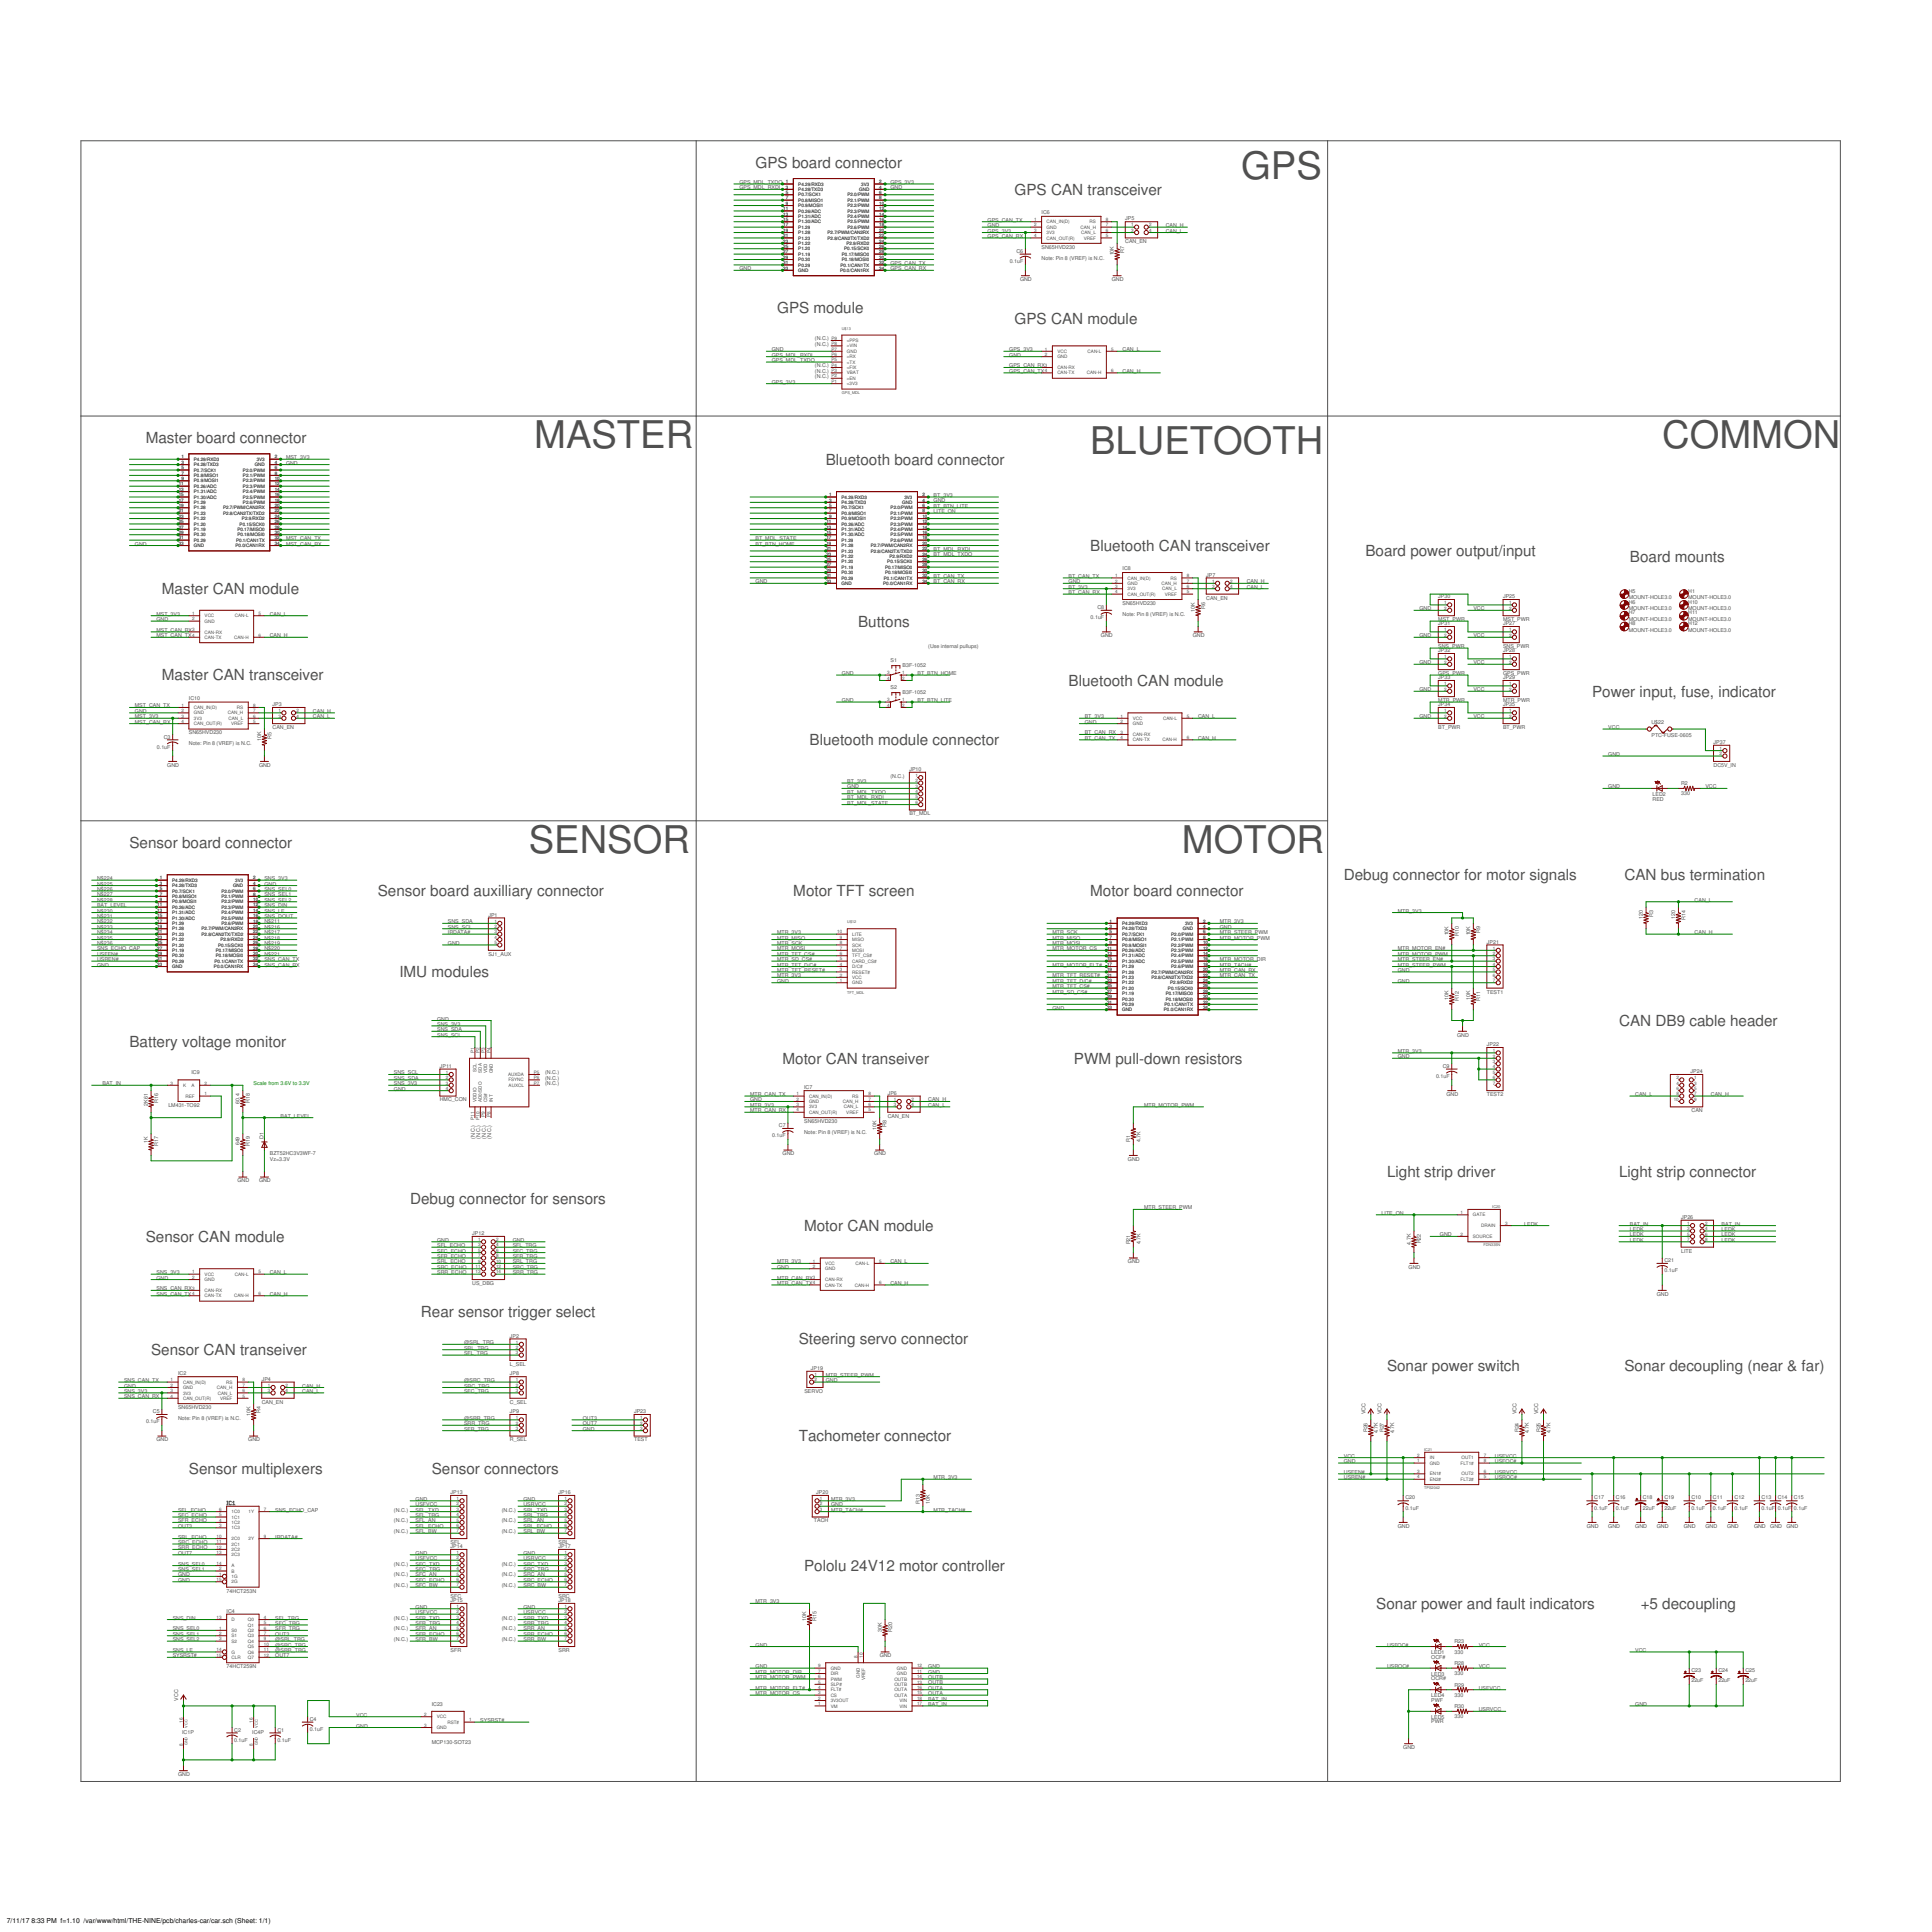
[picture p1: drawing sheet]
<svg xmlns="http://www.w3.org/2000/svg" width="1000mm" height="1000mm" viewBox="0 0 1000 1000" stroke-linecap="round" stroke-linejoin="round" font-family="sans-serif">
<defs><g id="words">
<g font-size="19.7" fill="#505050">
<text x="643" y="92">GPS</text>
<text x="277" y="232">MASTER</text>
<text x="860" y="232">COMMON</text>
<text x="564" y="235">BLUETOOTH</text>
<text x="274" y="442">SENSOR</text>
<text x="612" y="442">MOTOR</text>
</g>
<g font-size="7.9" fill="#505050">
<text x="391" y="87">GPS board connector</text>
<text x="525" y="101">GPS CAN transceiver</text>
<text x="402" y="162">GPS module</text>
<text x="525" y="168">GPS CAN module</text>
<text x="75" y="229">Master board connector</text>
<text x="427" y="241">Bluetooth board connector</text>
<text x="564" y="285">Bluetooth CAN transceiver</text>
<text x="707" y="288">Board power output/input</text>
<text x="844" y="291">Board mounts</text>
<text x="84" y="308">Master CAN module</text>
<text x="444" y="324">Buttons</text>
<text x="84" y="352">Master CAN transceiver</text>
<text x="553" y="355">Bluetooth CAN module</text>
<text x="824" y="361">Power input, fuse, indicator</text>
<text x="419" y="386">Bluetooth module connector</text>
<text x="67" y="439">Sensor board connector</text>
<text x="696" y="456">Debug connector for motor signals</text>
<text x="841" y="456">CAN bus termination</text>
<text x="196" y="464">Sensor board auxilliary connector</text>
<text x="411" y="464">Motor TFT screen</text>
<text x="564" y="464">Motor board connector</text>
<text x="207" y="506">IMU modules</text>
<text x="838" y="531">CAN DB9 cable header</text>
<text x="67" y="542">Battery voltage monitor</text>
<text x="405" y="551">Motor CAN transeiver</text>
<text x="556" y="551">PWM pull-down resistors</text>
<text x="718" y="609">Light strip driver</text>
<text x="838" y="609">Light strip connector</text>
<text x="212" y="623">Debug connector for sensors</text>
<text x="416" y="637">Motor CAN module</text>
<text x="75" y="643">Sensor CAN module</text>
<text x="218" y="682">Rear sensor trigger select</text>
<text x="413" y="696">Steering servo connector</text>
<text x="78" y="701">Sensor CAN transeiver</text>
<text x="718" y="710">Sonar power switch</text>
<text x="841" y="710">Sonar decoupling (near &amp; far)</text>
<text x="413" y="746">Tachometer connector</text>
<text x="98" y="763">Sensor multiplexers</text>
<text x="223" y="763">Sensor connectors</text>
<text x="416" y="813">Pololu 24V12 motor controller</text>
<text x="712" y="833">Sonar power and fault indicators</text>
<text x="849" y="833">+5 decoupling</text>
</g>
<g font-size="3.5">
<text x="3" y="996">7/11/17</text>
<text x="16" y="996">8:33 PM f=1.10 /var/www/html/THE-NINE/pcb/charles-car/car.sch (Sheet: 1/1)</text>
</g>
<g font-size="2.8" fill="#505050">
<text x="383" y="95">GPS_MDL_TXDO</text>
<text x="461" y="95">GPS_3V3</text>
<text x="383" y="98">GPS_MDL_RXDI</text>
<text x="461" y="98">GND</text>
<text x="539" y="111">IC6</text>
<text x="511" y="118">GND</text>
<text x="511" y="115">GPS_CAN_TX</text>
<text x="583" y="114">JP5</text>
<text x="603" y="118">CAN_H</text>
<text x="511" y="120">GPS_3V3</text>
<text x="511" y="123">GPS_CAN_RX</text>
<text x="583" y="126">CAN_EN</text>
<text x="603" y="120">CAN_L</text>
<text x="526" y="131">C6</text>
<text x="539" y="129">SN65HVD230</text>
<text x="582" y="131" transform="rotate(-90 582 131)">R7</text>
<text x="461" y="137">GPS_CAN_TX</text>
<text x="523" y="136">0.1uF</text>
<text x="539" y="134">Note: Pin 8 (VREF) is N.C.</text>
<text x="577" y="132" transform="rotate(-90 577 132)">10K</text>
<text x="383" y="140">GND</text>
<text x="461" y="140">GPS_CAN_RX</text>
<text x="528" y="146">GND</text>
<text x="576" y="146">GND</text>
<text x="422" y="176">(N.C.)</text>
<text x="422" y="179">(N.C.)</text>
<text x="400" y="182">GND</text>
<text x="400" y="185">GPS_MDL_RXDI</text>
<text x="522" y="185">GND</text>
<text x="522" y="182">GPS_3V3</text>
<text x="581" y="182">CAN_L</text>
<text x="400" y="187">GPS_MDL_TXDO</text>
<text x="422" y="190">(N.C.)</text>
<text x="522" y="190">GPS_CAN_RX</text>
<text x="422" y="193">(N.C.)</text>
<text x="422" y="196">(N.C.)</text>
<text x="522" y="193">GPS_CAN_TX</text>
<text x="581" y="193">CAN_H</text>
<text x="400" y="199">GPS_3V3</text>
<text x="148" y="238">MST_3V3</text>
<text x="148" y="241">GND</text>
<text x="483" y="257">BT_3V3</text>
<text x="483" y="260">GND</text>
<text x="483" y="263">BT_BTN_LITE</text>
<text x="483" y="266">LITE_ON</text>
<text x="148" y="280">MST_CAN_TX</text>
<text x="391" y="280">BT_MDL_STATE</text>
<text x="70" y="282">GND</text>
<text x="148" y="282">MST_CAN_RX</text>
<text x="391" y="282">BT_BTN_HOME</text>
<text x="483" y="285">BT_MDL_RXDI</text>
<text x="483" y="288">BT_MDL_TXDO</text>
<text x="483" y="299">BT_CAN_TX</text>
<text x="553" y="299">BT_CAN_TX</text>
<text x="581" y="295">IC8</text>
<text x="624" y="298">JP7</text>
<text x="391" y="302">GND</text>
<text x="483" y="302">BT_CAN_RX</text>
<text x="553" y="302">GND</text>
<text x="553" y="305">BT_3V3</text>
<text x="645" y="305">CAN_L</text>
<text x="645" y="302">CAN_H</text>
<text x="553" y="308">BT_CAN_RX</text>
<text x="624" y="310">CAN_EN</text>
<text x="745" y="310">JP30</text>
<text x="778" y="310">JP25</text>
<text x="843" y="310">MOUNT-HOLE3.0</text>
<text x="843" y="307">H5</text>
<text x="874" y="310">MOUNT-HOLE3.0</text>
<text x="874" y="307">H1</text>
<text x="568" y="315">C8</text>
<text x="581" y="313">SN65HVD230</text>
<text x="619" y="317" transform="rotate(-90 619 317)">10K</text>
<text x="624" y="315" transform="rotate(-90 624 315)">R6</text>
<text x="735" y="316">GND</text>
<text x="763" y="316">VCC</text>
<text x="843" y="316">MOUNT-HOLE3.0</text>
<text x="843" y="313">H6</text>
<text x="874" y="316">MOUNT-HOLE3.0</text>
<text x="874" y="313">H10</text>
<text x="81" y="322">GND</text>
<text x="81" y="319">MST_3V3</text>
<text x="140" y="319">CAN_L</text>
<text x="565" y="321">0.1uF</text>
<text x="581" y="319">Note: Pin 8 (VREF) is N.C.</text>
<text x="745" y="322">MST_PWR</text>
<text x="745" y="324">JP31</text>
<text x="778" y="322">MST_PWR</text>
<text x="778" y="324">JP27</text>
<text x="843" y="321">MOUNT-HOLE3.0</text>
<text x="843" y="318">H7</text>
<text x="843" y="324">H8</text>
<text x="874" y="321">MOUNT-HOLE3.0</text>
<text x="874" y="318">H11</text>
<text x="874" y="324">H12</text>
<text x="81" y="330">MST_CAN_TX</text>
<text x="81" y="327">MST_CAN_RX</text>
<text x="140" y="330">CAN_H</text>
<text x="570" y="330">GND</text>
<text x="617" y="330">GND</text>
<text x="735" y="330">GND</text>
<text x="763" y="330">VCC</text>
<text x="843" y="327">MOUNT-HOLE3.0</text>
<text x="874" y="327">MOUNT-HOLE3.0</text>
<text x="481" y="335">(Use internal pullups)</text>
<text x="745" y="335">SNS_PWR</text>
<text x="778" y="335">SNS_PWR</text>
<text x="745" y="338">JP32</text>
<text x="778" y="338">JP28</text>
<text x="461" y="342">S1</text>
<text x="467" y="345">B3F-1052</text>
<text x="735" y="344">GND</text>
<text x="763" y="344">VCC</text>
<text x="436" y="349">GND</text>
<text x="475" y="349">BT_BTN_HOME</text>
<text x="745" y="349">GPS_PWR</text>
<text x="745" y="352">JP33</text>
<text x="778" y="349">GPS_PWR</text>
<text x="778" y="352">JP29</text>
<text x="461" y="356">S2</text>
<text x="467" y="359">B3F-1052</text>
<text x="735" y="358">GND</text>
<text x="763" y="358">VCC</text>
<text x="98" y="362">IC10</text>
<text x="141" y="366">JP3</text>
<text x="436" y="363">GND</text>
<text x="475" y="363">BT_BTN_LITE</text>
<text x="745" y="363">MTR_PWR</text>
<text x="745" y="366">JP34</text>
<text x="778" y="363">MTR_PWR</text>
<text x="778" y="366">JP35</text>
<text x="70" y="369">GND</text>
<text x="70" y="366">MST_CAN_TX</text>
<text x="70" y="372">MST_3V3</text>
<text x="162" y="372">CAN_L</text>
<text x="162" y="369">CAN_H</text>
<text x="562" y="372">BT_3V3</text>
<text x="620" y="372">CAN_L</text>
<text x="735" y="372">GND</text>
<text x="763" y="372">VCC</text>
<text x="70" y="375">MST_CAN_RX</text>
<text x="141" y="377">CAN_EN</text>
<text x="562" y="375">GND</text>
<text x="745" y="377">BT_PWR</text>
<text x="778" y="377">BT_PWR</text>
<text x="833" y="377">VCC</text>
<text x="855" y="375">U$22</text>
<text x="85" y="382">C3</text>
<text x="98" y="380">SN65HVD230</text>
<text x="135" y="384" transform="rotate(-90 135 384)">10K</text>
<text x="140" y="382" transform="rotate(-90 140 382)">R5</text>
<text x="562" y="383">BT_CAN_TX</text>
<text x="562" y="380">BT_CAN_RX</text>
<text x="620" y="383">CAN_H</text>
<text x="855" y="382">PTC-FUSE-0605</text>
<text x="81" y="388">0.1uF</text>
<text x="98" y="386">Note: Pin 8 (VREF) is N.C.</text>
<text x="887" y="385">JP37</text>
<text x="833" y="391">GND</text>
<text x="87" y="397">GND</text>
<text x="134" y="397">GND</text>
<text x="471" y="399">JP10</text>
<text x="887" y="397">DC5V_IN</text>
<text x="439" y="405">BT_3V3</text>
<text x="461" y="403">(N.C.)</text>
<text x="870" y="406">R2</text>
<text x="439" y="408">GND</text>
<text x="439" y="411">BT_MDL_TXDO</text>
<text x="439" y="414">BT_MDL_RXDI</text>
<text x="833" y="408">GND</text>
<text x="855" y="412">LED2</text>
<text x="870" y="412">330</text>
<text x="883" y="408">VCC</text>
<text x="439" y="417">BT_MDL_STATE</text>
<text x="855" y="414">RED</text>
<text x="471" y="422">BT_MDL</text>
<text x="50" y="456">N$224</text>
<text x="137" y="456">SNS_3V3</text>
<text x="50" y="458">N$225</text>
<text x="50" y="461">N$226</text>
<text x="137" y="458">GND</text>
<text x="137" y="461">SNS_SEL0</text>
<text x="50" y="464">N$227</text>
<text x="50" y="467">N$228</text>
<text x="137" y="464">SNS_SEL1</text>
<text x="137" y="467">SNS_SEL2</text>
<text x="877" y="467">CAN_L</text>
<text x="50" y="472">N$230</text>
<text x="50" y="470">BAT_LEVEL</text>
<text x="137" y="470">SNS_DIN</text>
<text x="137" y="472">SNS_LE</text>
<text x="724" y="472">MTR_3V3</text>
<text x="50" y="475">N$231</text>
<text x="50" y="478">N$232</text>
<text x="137" y="475">SNS_DOUT</text>
<text x="137" y="478">N$211</text>
<text x="232" y="478">SNS_SDA</text>
<text x="253" y="474">JP1</text>
<text x="631" y="478">MTR_3V3</text>
<text x="850" y="476" transform="rotate(-90 850 476)">120</text>
<text x="856" y="475" transform="rotate(-90 856 475)">R3</text>
<text x="867" y="476" transform="rotate(-90 867 476)">120</text>
<text x="872" y="476" transform="rotate(-90 872 476)">R14</text>
<text x="50" y="481">N$233</text>
<text x="50" y="484">N$234</text>
<text x="137" y="481">N$216</text>
<text x="137" y="484">N$217</text>
<text x="232" y="481">SNS_SCL</text>
<text x="232" y="484">IRDATA#</text>
<text x="402" y="484">MTR_3V3</text>
<text x="545" y="484">MTR_SCK</text>
<text x="631" y="481">GND</text>
<text x="631" y="484">MTR_STEER_PWM</text>
<text x="750" y="484" transform="rotate(-90 750 484)">10K</text>
<text x="755" y="484" transform="rotate(-90 755 484)">R10</text>
<text x="761" y="484" transform="rotate(-90 761 484)">10K</text>
<text x="766" y="483" transform="rotate(-90 766 483)">R9</text>
<text x="877" y="484">CAN_H</text>
<text x="50" y="486">N$235</text>
<text x="50" y="489">N$236</text>
<text x="50" y="492">SNS_ECHO_CAP</text>
<text x="137" y="486">N$218</text>
<text x="137" y="489">N$219</text>
<text x="137" y="492">N$220</text>
<text x="232" y="489">GND</text>
<text x="402" y="486">MTR_MISO</text>
<text x="402" y="489">MTR_SCK</text>
<text x="402" y="492">MTR_MOSI</text>
<text x="545" y="486">MTR_MISO</text>
<text x="545" y="489">MTR_MOSI</text>
<text x="545" y="492">MTR_MOTOR_CS</text>
<text x="631" y="486">MTR_MOTOR_PWM</text>
<text x="724" y="492">MTR_MOTOR_EN#</text>
<text x="770" y="488">JP21</text>
<text x="50" y="495">USFEN#</text>
<text x="50" y="498">USREN#</text>
<text x="137" y="498">SNS_CAN_TX</text>
<text x="137" y="495">N$221</text>
<text x="253" y="495">SJ1_AUX</text>
<text x="402" y="495">MTR_TFT_CS#</text>
<text x="402" y="498">MTR_SD_CS#</text>
<text x="631" y="498">MTR_MOTOR_DIR</text>
<text x="724" y="495">MTR_MOTOR_PWM</text>
<text x="724" y="498">MTR_STEER_EN#</text>
<text x="50" y="500">GND</text>
<text x="137" y="500">SNS_CAN_RX</text>
<text x="402" y="500">MTR_TFT_D/C#</text>
<text x="402" y="503">MTR_TFT_RESET#</text>
<text x="545" y="500">MTR_MOTOR_FLT#</text>
<text x="631" y="503">MTR_CAN_RX</text>
<text x="631" y="500">MTR_TACH#</text>
<text x="724" y="503">GND</text>
<text x="724" y="500">MTR_STEER_PWM</text>
<text x="402" y="509">GND</text>
<text x="402" y="506">MTR_3V3</text>
<text x="545" y="509">MTR_TFT_D/C#</text>
<text x="545" y="506">MTR_TFT_RESET#</text>
<text x="631" y="506">MTR_CAN_TX</text>
<text x="724" y="509">GND</text>
<text x="545" y="512">MTR_TFT_CS#</text>
<text x="545" y="514">MTR_SD_CS#</text>
<text x="770" y="514">TEST1</text>
<text x="750" y="518" transform="rotate(-90 750 518)">10K</text>
<text x="755" y="518" transform="rotate(-90 755 518)">R12</text>
<text x="761" y="518" transform="rotate(-90 761 518)">10K</text>
<text x="766" y="518" transform="rotate(-90 766 518)">R11</text>
<text x="545" y="523">GND</text>
<text x="226" y="528">GND</text>
<text x="226" y="531">SNS_3V3</text>
<text x="226" y="534">SNS_SDA</text>
<text x="226" y="537">SNS_SCL</text>
<text x="754" y="537">GND</text>
<text x="724" y="545">MTR_3V3</text>
<text x="770" y="542">JP22</text>
<text x="724" y="548">GND</text>
<text x="99" y="556">IC9</text>
<text x="204" y="556">SNS_SCL</text>
<text x="228" y="553">JP11</text>
<text x="282" y="556">(N.C.)</text>
<text x="747" y="553">C9</text>
<text x="875" y="556">JP24</text>
<text x="53" y="562">BAT_IN</text>
<text x="204" y="562">SNS_3V3</text>
<text x="204" y="559">SNS_SDA</text>
<text x="282" y="559">(N.C.)</text>
<text x="282" y="562">(N.C.)</text>
<text x="416" y="563">IC7</text>
<text x="743" y="558">0.1uF</text>
<text x="204" y="565">GND</text>
<text x="388" y="567">MTR_CAN_TX</text>
<text x="460" y="567">JP6</text>
<text x="749" y="567">GND</text>
<text x="770" y="567">TEST2</text>
<text x="847" y="567">CAN_L</text>
<text x="886" y="567">CAN_H</text>
<text x="77" y="572" transform="rotate(-90 77 572)">2K61</text>
<text x="82" y="571" transform="rotate(-90 82 571)">R16</text>
<text x="87" y="573">LM431-TO92</text>
<text x="124" y="571" transform="rotate(-90 124 571)">60.4</text>
<text x="129" y="571" transform="rotate(-90 129 571)">R18</text>
<text x="228" y="570">HMC_CON</text>
<text x="388" y="570">GND</text>
<text x="388" y="576">MTR_CAN_RX</text>
<text x="388" y="573">MTR_3V3</text>
<text x="481" y="573">CAN_L</text>
<text x="481" y="570">CAN_H</text>
<text x="592" y="573">MTR_MOTOR_PWM</text>
<text x="876" y="576">CAN</text>
<text x="145" y="579">BAT_LEVEL</text>
<text x="416" y="581">SN65HVD230</text>
<text x="460" y="579">CAN_EN</text>
<text x="403" y="583">C7</text>
<text x="416" y="587">Note: Pin 8 (VREF) is N.C.</text>
<text x="454" y="585" transform="rotate(-90 454 585)">10K</text>
<text x="459" y="583" transform="rotate(-90 459 583)">R8</text>
<text x="77" y="592" transform="rotate(-90 77 592)">1K</text>
<text x="82" y="593" transform="rotate(-90 82 593)">R17</text>
<text x="124" y="593" transform="rotate(-90 124 593)">649</text>
<text x="129" y="593" transform="rotate(-90 129 593)">R19</text>
<text x="136" y="590" transform="rotate(-90 136 590)">D1</text>
<text x="246" y="590" transform="rotate(-90 246 590)">(N.C.)</text>
<text x="249" y="590" transform="rotate(-90 249 590)">(N.C.)</text>
<text x="251" y="590" transform="rotate(-90 251 590)">(N.C.)</text>
<text x="254" y="590" transform="rotate(-90 254 590)">(N.C.)</text>
<text x="400" y="589">0.1uF</text>
<text x="585" y="591" transform="rotate(-90 585 591)">R1</text>
<text x="590" y="591" transform="rotate(-90 590 591)">4.7K</text>
<text x="140" y="598">BZT52HC3V3WF-7</text>
<text x="405" y="598">GND</text>
<text x="453" y="598">GND</text>
<text x="140" y="601">Vz=3.3V</text>
<text x="584" y="601">GND</text>
<text x="123" y="612">GND</text>
<text x="134" y="612">GND</text>
<text x="592" y="626">MTR_STEER_PWM</text>
<text x="715" y="629">LITE_ON</text>
<text x="789" y="634">LEDK</text>
<text x="844" y="634">BAT_IN</text>
<text x="870" y="631">JP26</text>
<text x="891" y="634">BAT_IN</text>
<text x="244" y="639">JP12</text>
<text x="745" y="640">GND</text>
<text x="844" y="637">LEDK</text>
<text x="844" y="640">LEDK</text>
<text x="891" y="637">LEDK</text>
<text x="891" y="640">LEDK</text>
<text x="226" y="643">GND</text>
<text x="226" y="646">SFL_ECHO</text>
<text x="265" y="643">GND</text>
<text x="265" y="646">SFL_TRG</text>
<text x="585" y="644" transform="rotate(-90 585 644)">R21</text>
<text x="590" y="644" transform="rotate(-90 590 644)">4.7K</text>
<text x="730" y="644" transform="rotate(-90 730 644)">4.7K</text>
<text x="736" y="644" transform="rotate(-90 736 644)">R22</text>
<text x="844" y="643">LEDK</text>
<text x="891" y="643">LEDK</text>
<text x="226" y="648">SFC_ECHO</text>
<text x="226" y="651">SFR_ECHO</text>
<text x="226" y="654">SRL_ECHO</text>
<text x="265" y="648">SFC_TRG</text>
<text x="265" y="651">SFR_TRG</text>
<text x="265" y="654">SRL_TRG</text>
<text x="402" y="654">MTR_3V3</text>
<text x="461" y="654">CAN_L</text>
<text x="584" y="654">GND</text>
<text x="862" y="653">C21</text>
<text x="870" y="648">LITE</text>
<text x="81" y="660">SNS_3V3</text>
<text x="140" y="660">CAN_L</text>
<text x="226" y="660">SRR_ECHO</text>
<text x="226" y="657">SRC_ECHO</text>
<text x="265" y="657">SRC_TRG</text>
<text x="265" y="660">SRR_TRG</text>
<text x="402" y="657">GND</text>
<text x="729" y="657">GND</text>
<text x="862" y="659">0.1uF</text>
<text x="81" y="662">GND</text>
<text x="244" y="665">US_DBG</text>
<text x="402" y="665">MTR_CAN_TX</text>
<text x="402" y="662">MTR_CAN_RX</text>
<text x="461" y="665">CAN_H</text>
<text x="81" y="671">SNS_CAN_TX</text>
<text x="81" y="668">SNS_CAN_RX</text>
<text x="140" y="671">CAN_H</text>
<text x="858" y="671">GND</text>
<text x="240" y="696">@SRL_TRG</text>
<text x="264" y="692">JP2</text>
<text x="240" y="701">SFL_TRG</text>
<text x="240" y="699">SRL_TRG</text>
<text x="264" y="707">L_SEL</text>
<text x="92" y="712">IC2</text>
<text x="264" y="712">JP8</text>
<text x="420" y="709">JP19</text>
<text x="427" y="713">MTR_STEER_PWM</text>
<text x="64" y="718">GND</text>
<text x="64" y="715">SNS_CAN_TX</text>
<text x="135" y="715">JP4</text>
<text x="156" y="718">CAN_H</text>
<text x="240" y="718">SRC_TRG</text>
<text x="240" y="715">@SRC_TRG</text>
<text x="427" y="715">GND</text>
<text x="64" y="724">SNS_CAN_RX</text>
<text x="64" y="721">SNS_3V3</text>
<text x="156" y="721">CAN_L</text>
<text x="240" y="721">SFC_TRG</text>
<text x="416" y="721">SERVO</text>
<text x="79" y="732">C5</text>
<text x="92" y="729">SN65HVD230</text>
<text x="135" y="732" transform="rotate(-90 135 732)">R4</text>
<text x="135" y="727">CAN_EN</text>
<text x="264" y="727">C_SEL</text>
<text x="264" y="732">JP9</text>
<text x="328" y="732">JP23</text>
<text x="76" y="737">0.1uF</text>
<text x="92" y="735">Note: Pin 8 (VREF) is N.C.</text>
<text x="130" y="733" transform="rotate(-90 130 733)">10K</text>
<text x="240" y="738">SRR_TRG</text>
<text x="240" y="735">@SRR_TRG</text>
<text x="302" y="735">OUT3</text>
<text x="302" y="738">OUT7</text>
<text x="707" y="732" transform="rotate(-90 707 732)">VCC</text>
<text x="715" y="732" transform="rotate(-90 715 732)">VCC</text>
<text x="785" y="732" transform="rotate(-90 785 732)">VCC</text>
<text x="796" y="732" transform="rotate(-90 796 732)">VCC</text>
<text x="240" y="741">SFR_TRG</text>
<text x="302" y="741">GND</text>
<text x="708" y="741" transform="rotate(-90 708 741)">R26</text>
<text x="713" y="742" transform="rotate(-90 713 742)">4.7K</text>
<text x="716" y="741" transform="rotate(-90 716 741)">R27</text>
<text x="722" y="742" transform="rotate(-90 722 742)">4.7K</text>
<text x="786" y="741" transform="rotate(-90 786 741)">R24</text>
<text x="791" y="742" transform="rotate(-90 791 742)">4.7K</text>
<text x="797" y="741" transform="rotate(-90 797 741)">R25</text>
<text x="803" y="742" transform="rotate(-90 803 742)">4.7K</text>
<text x="81" y="746">GND</text>
<text x="128" y="746">GND</text>
<text x="264" y="746">R_SEL</text>
<text x="328" y="746">TEST</text>
<text x="696" y="755">VCC</text>
<text x="774" y="755">USFVCC</text>
<text x="696" y="757">GND</text>
<text x="774" y="757">USFOC#</text>
<text x="483" y="766">MTR_3V3</text>
<text x="696" y="763">USFEN#</text>
<text x="696" y="766">USREN#</text>
<text x="774" y="763">USRVCC</text>
<text x="774" y="766">USROC#</text>
<text x="233" y="773">JP13</text>
<text x="289" y="773">JP16</text>
<text x="423" y="773">JP20</text>
<text x="215" y="777">GND</text>
<text x="215" y="780">USFVCC</text>
<text x="271" y="777">GND</text>
<text x="271" y="780">USRVCC</text>
<text x="430" y="780">GND</text>
<text x="430" y="777">MTR_3V3</text>
<text x="476" y="778" transform="rotate(-90 476 778)">R13</text>
<text x="481" y="778" transform="rotate(-90 481 778)">10K</text>
<text x="728" y="776">C20</text>
<text x="825" y="776">C17</text>
<text x="836" y="776">C16</text>
<text x="850" y="776">C18</text>
<text x="862" y="776">C19</text>
<text x="876" y="776">C10</text>
<text x="887" y="776">C11</text>
<text x="898" y="776">C12</text>
<text x="912" y="776">C13</text>
<text x="920" y="776">C14</text>
<text x="929" y="776">C15</text>
<text x="92" y="783">SFL_ECHO</text>
<text x="92" y="785">SFC_ECHO</text>
<text x="142" y="783">SNS_ECHO_CAP</text>
<text x="204" y="783">(N.C.)</text>
<text x="215" y="783">SFL_TXD</text>
<text x="215" y="785">SFL_TRG</text>
<text x="260" y="783">(N.C.)</text>
<text x="271" y="785">SRL_TRG</text>
<text x="271" y="783">SRL_TXD</text>
<text x="430" y="783">MTR_TACH#</text>
<text x="483" y="783">MTR_TACH#</text>
<text x="728" y="782">0.1uF</text>
<text x="825" y="782">0.1uF</text>
<text x="836" y="782">0.1uF</text>
<text x="850" y="782">22uF</text>
<text x="862" y="782">22uF</text>
<text x="876" y="782">0.1uF</text>
<text x="887" y="782">0.1uF</text>
<text x="898" y="782">0.1uF</text>
<text x="912" y="782">0.1uF</text>
<text x="920" y="782">0.1uF</text>
<text x="929" y="782">0.1uF</text>
<text x="92" y="788">SFR_ECHO</text>
<text x="92" y="791">OUT3</text>
<text x="204" y="788">(N.C.)</text>
<text x="215" y="788">SFL_AN</text>
<text x="215" y="791">SFL_ECHO</text>
<text x="260" y="788">(N.C.)</text>
<text x="271" y="791">SRL_ECHO</text>
<text x="271" y="788">SRL_AN</text>
<text x="421" y="788">TACH</text>
<text x="724" y="791">GND</text>
<text x="821" y="791">GND</text>
<text x="833" y="791">GND</text>
<text x="847" y="791">GND</text>
<text x="858" y="791">GND</text>
<text x="872" y="791">GND</text>
<text x="883" y="791">GND</text>
<text x="894" y="791">GND</text>
<text x="908" y="791">GND</text>
<text x="916" y="791">GND</text>
<text x="925" y="791">GND</text>
<text x="92" y="796">SRL_ECHO</text>
<text x="142" y="796">IRDATA#</text>
<text x="204" y="794">(N.C.)</text>
<text x="215" y="794">SFL_BW</text>
<text x="260" y="794">(N.C.)</text>
<text x="271" y="794">SRL_BW</text>
<text x="92" y="802">SRR_ECHO</text>
<text x="92" y="799">SRC_ECHO</text>
<text x="233" y="799">SFL</text>
<text x="233" y="801">JP14</text>
<text x="289" y="799">SRL</text>
<text x="289" y="801">JP17</text>
<text x="92" y="805">OUT7</text>
<text x="215" y="805">GND</text>
<text x="215" y="808">USFVCC</text>
<text x="271" y="805">GND</text>
<text x="271" y="808">USRVCC</text>
<text x="92" y="810">SNS_SEL0</text>
<text x="92" y="813">SNS_SEL1</text>
<text x="204" y="810">(N.C.)</text>
<text x="215" y="813">SFC_TRG</text>
<text x="215" y="810">SFC_TXD</text>
<text x="260" y="810">(N.C.)</text>
<text x="271" y="813">SRC_TRG</text>
<text x="271" y="810">SRC_TXD</text>
<text x="92" y="816">GND</text>
<text x="92" y="819">GND</text>
<text x="204" y="822">(N.C.)</text>
<text x="204" y="816">(N.C.)</text>
<text x="215" y="819">SFC_ECHO</text>
<text x="215" y="816">SFC_AN</text>
<text x="215" y="822">SFC_BW</text>
<text x="260" y="822">(N.C.)</text>
<text x="260" y="816">(N.C.)</text>
<text x="271" y="816">SRC_AN</text>
<text x="271" y="819">SRC_ECHO</text>
<text x="271" y="822">SRC_BW</text>
<text x="117" y="824">74HCT253N</text>
<text x="233" y="827">SFC</text>
<text x="289" y="827">SRC</text>
<text x="215" y="833">GND</text>
<text x="233" y="829">JP15</text>
<text x="271" y="833">GND</text>
<text x="289" y="829">JP18</text>
<text x="391" y="830">MTR_3V3</text>
<text x="89" y="838">SNS_DIN</text>
<text x="117" y="835">IC4</text>
<text x="142" y="838">SFL_TRG</text>
<text x="204" y="838">(N.C.)</text>
<text x="215" y="838">SFR_TXD</text>
<text x="215" y="836">USFVCC</text>
<text x="260" y="838">(N.C.)</text>
<text x="271" y="838">SRR_TXD</text>
<text x="271" y="836">USRVCC</text>
<text x="417" y="839" transform="rotate(-90 417 839)">10K</text>
<text x="423" y="839" transform="rotate(-90 423 839)">R15</text>
<text x="89" y="844">SNS_SEL0</text>
<text x="142" y="841">SFC_TRG</text>
<text x="142" y="844">SFR_TRG</text>
<text x="204" y="844">(N.C.)</text>
<text x="215" y="841">SFR_TRG</text>
<text x="215" y="844">SFR_AN</text>
<text x="260" y="844">(N.C.)</text>
<text x="271" y="841">SRR_TRG</text>
<text x="271" y="844">SRR_AN</text>
<text x="456" y="845" transform="rotate(-90 456 845)">30K</text>
<text x="462" y="845" transform="rotate(-90 462 845)">R20</text>
<text x="89" y="847">SNS_SEL1</text>
<text x="89" y="850">SNS_SEL2</text>
<text x="142" y="850">@SRL_TRG</text>
<text x="142" y="847">OUT3</text>
<text x="204" y="850">(N.C.)</text>
<text x="215" y="847">SFR_ECHO</text>
<text x="215" y="850">SFR_BW</text>
<text x="260" y="850">(N.C.)</text>
<text x="271" y="847">SRR_ECHO</text>
<text x="271" y="850">SRR_BW</text>
<text x="753" y="851">R23</text>
<text x="89" y="855">SNS_LE</text>
<text x="89" y="858">SYSRST#</text>
<text x="142" y="852">@SRC_TRG</text>
<text x="142" y="855">@SRR_TRG</text>
<text x="142" y="858">OUT7</text>
<text x="233" y="855">SFR</text>
<text x="289" y="855">SRR</text>
<text x="391" y="852">GND</text>
<text x="455" y="858">GND</text>
<text x="718" y="852">USFOC#</text>
<text x="741" y="856">LED1</text>
<text x="753" y="856">330</text>
<text x="765" y="852">VCC</text>
<text x="847" y="855">VCC</text>
<text x="117" y="864">74HCT259N</text>
<text x="391" y="864">GND</text>
<text x="481" y="864">GND</text>
<text x="718" y="864">USROC#</text>
<text x="741" y="859">OCF#</text>
<text x="753" y="862">R28</text>
<text x="765" y="864">VCC</text>
<text x="391" y="866">MTR_MOTOR_DIR</text>
<text x="391" y="869">MTR_MOTOR_PWM</text>
<text x="481" y="866">GND</text>
<text x="481" y="869">OUTB</text>
<text x="741" y="870">OCR#</text>
<text x="741" y="867">LED3</text>
<text x="753" y="867">330</text>
<text x="876" y="866">C23</text>
<text x="890" y="866">C24</text>
<text x="904" y="866">C25</text>
<text x="391" y="875">MTR_MOTOR_FLT#</text>
<text x="481" y="872">OUTB</text>
<text x="481" y="875">OUTA</text>
<text x="753" y="873">R29</text>
<text x="765" y="875">USFVCC</text>
<text x="876" y="871">22uF</text>
<text x="890" y="871">22uF</text>
<text x="904" y="871">22uF</text>
<text x="92" y="880" transform="rotate(-90 92 880)">VCC</text>
<text x="391" y="878">MTR_MOTOR_CS</text>
<text x="481" y="878">OUTA</text>
<text x="481" y="880">BAT_IN</text>
<text x="741" y="881">PWF</text>
<text x="741" y="879">LED4</text>
<text x="753" y="878">330</text>
<text x="223" y="883">IC23</text>
<text x="481" y="883">BAT_IN</text>
<text x="753" y="884">R30</text>
<text x="765" y="886">USRVCC</text>
<text x="847" y="883">GND</text>
<text x="160" y="891">C4</text>
<text x="184" y="889">VCC</text>
<text x="249" y="891">SYSRST#</text>
<text x="741" y="892">PWR</text>
<text x="741" y="890">LED5</text>
<text x="753" y="890">330</text>
<text x="94" y="898">IC1P</text>
<text x="121" y="896">C2</text>
<text x="131" y="898">IC4P</text>
<text x="144" y="896">C1</text>
<text x="160" y="896">0.1uF</text>
<text x="184" y="894">GND</text>
<text x="121" y="902">0.1uF</text>
<text x="144" y="902">0.1uF</text>
<text x="223" y="903">MCP130-SOT23</text>
<text x="726" y="905">GND</text>
<text x="92" y="919">GND</text>
</g>
<text font-size="2.8" fill="#008000" x="131" y="562">Scale from 3.6V to 3.3V</text>
<g font-size="2.4" fill="#505050">
<text x="407" y="95">1</text>
<text x="455" y="95">2</text>
<text x="407" y="98">3</text>
<text x="407" y="100">5</text>
<text x="413" y="96">P4.29/RXD3</text>
<text x="413" y="99">P4.28/TXD3</text>
<text x="413" y="102">P0.7/SCK1</text>
<text x="439" y="102">P2.0/PWM</text>
<text x="445" y="99">GND</text>
<text x="446" y="96">3V3</text>
<text x="455" y="100">6</text>
<text x="455" y="98">4</text>
<text x="407" y="103">7</text>
<text x="407" y="106">9</text>
<text x="413" y="104">P0.8/MISO1</text>
<text x="413" y="107">P0.9/MOSI1</text>
<text x="439" y="107">P2.2/PWM</text>
<text x="439" y="104">P2.1/PWM</text>
<text x="455" y="106">10</text>
<text x="455" y="103">8</text>
<text x="405" y="109">11</text>
<text x="405" y="112">13</text>
<text x="413" y="110">P0.26/ADC</text>
<text x="413" y="113">P1.31/ADC</text>
<text x="439" y="113">P2.4/PWM</text>
<text x="439" y="110">P2.3/PWM</text>
<text x="455" y="112">14</text>
<text x="455" y="109">12</text>
<text x="405" y="114">15</text>
<text x="405" y="117">17</text>
<text x="405" y="120">19</text>
<text x="413" y="116">P1.30/ADC</text>
<text x="413" y="118">P1.29</text>
<text x="439" y="118">P2.6/PWM</text>
<text x="439" y="116">P2.5/PWM</text>
<text x="455" y="120">20</text>
<text x="455" y="117">18</text>
<text x="455" y="114">16</text>
<text x="535" y="114">1</text>
<text x="535" y="117">2</text>
<text x="535" y="120">3</text>
<text x="542" y="116">CAN_IN(D)</text>
<text x="542" y="118">GND</text>
<text x="559" y="118">CAN_H</text>
<text x="564" y="116">RS</text>
<text x="572" y="114">8</text>
<text x="572" y="117">7</text>
<text x="572" y="120">6</text>
<text x="586" y="117">1</text>
<text x="586" y="120">3</text>
<text x="595" y="117">2</text>
<text x="595" y="120">4</text>
<text x="405" y="123">21</text>
<text x="405" y="126">23</text>
<text x="413" y="121">P1.28</text>
<text x="413" y="124">P1.23</text>
<text x="428" y="124">P2.8/CAN2TX/TXD2</text>
<text x="428" y="121">P2.7/PWM/CAN2RX</text>
<text x="455" y="126">24</text>
<text x="455" y="123">22</text>
<text x="535" y="123">4</text>
<text x="542" y="121">3V3</text>
<text x="542" y="124">CAN_OUT(R)</text>
<text x="560" y="121">CAN_L</text>
<text x="561" y="124">VREF</text>
<text x="572" y="123">5</text>
<text x="405" y="128">25</text>
<text x="405" y="131">27</text>
<text x="413" y="127">P1.22</text>
<text x="413" y="130">P1.20</text>
<text x="437" y="130">P0.15/SCK0</text>
<text x="438" y="127">P2.9/RXD2</text>
<text x="455" y="131">28</text>
<text x="455" y="128">26</text>
<text x="405" y="134">29</text>
<text x="405" y="137">31</text>
<text x="413" y="132">P1.19</text>
<text x="413" y="135">P0.30</text>
<text x="413" y="138">P0.29</text>
<text x="435" y="138">P0.1/CAN1TX</text>
<text x="436" y="135">P0.18/MOSI0</text>
<text x="436" y="132">P0.17/MISO0</text>
<text x="455" y="137">32</text>
<text x="455" y="134">30</text>
<text x="405" y="140">33</text>
<text x="413" y="141">GND</text>
<text x="435" y="141">P0.0/CAN1RX</text>
<text x="455" y="140">34</text>
<text x="430" y="179">P8</text>
<text x="430" y="176">P9</text>
<text x="438" y="180">&gt;VIN</text>
<text x="438" y="177">&lt;PPS</text>
<text x="430" y="184">P6</text>
<text x="430" y="181">P7</text>
<text x="438" y="185">&gt;RX</text>
<text x="438" y="183">GND</text>
<text x="541" y="181">1</text>
<text x="541" y="184">2</text>
<text x="547" y="183">VCC</text>
<text x="547" y="185">GND</text>
<text x="563" y="183">CAN-L</text>
<text x="575" y="181">5</text>
<text x="430" y="190">P4</text>
<text x="430" y="187">P5</text>
<text x="438" y="191">&lt;FIX</text>
<text x="438" y="188">&lt;TX</text>
<text x="541" y="190">3</text>
<text x="547" y="191">CAN-RX</text>
<text x="430" y="195">P2</text>
<text x="430" y="193">P3</text>
<text x="438" y="197">&gt;EN</text>
<text x="438" y="194">VBAT</text>
<text x="541" y="193">4</text>
<text x="547" y="194">CAN-TX</text>
<text x="563" y="194">CAN-H</text>
<text x="575" y="193">6</text>
<text x="430" y="198">P1</text>
<text x="438" y="199">&lt;3V3</text>
<text x="94" y="237">1</text>
<text x="100" y="239">P4.29/RXD3</text>
<text x="133" y="239">3V3</text>
<text x="142" y="237">2</text>
<text x="94" y="240">3</text>
<text x="94" y="243">5</text>
<text x="94" y="246">7</text>
<text x="100" y="241">P4.28/TXD3</text>
<text x="100" y="244">P0.7/SCK1</text>
<text x="126" y="244">P2.0/PWM</text>
<text x="132" y="241">GND</text>
<text x="142" y="246">8</text>
<text x="142" y="243">6</text>
<text x="142" y="240">4</text>
<text x="93" y="251">11</text>
<text x="94" y="248">9</text>
<text x="100" y="247">P0.8/MISO1</text>
<text x="100" y="250">P0.9/MOSI1</text>
<text x="126" y="250">P2.2/PWM</text>
<text x="126" y="247">P2.1/PWM</text>
<text x="142" y="251">12</text>
<text x="142" y="248">10</text>
<text x="93" y="254">13</text>
<text x="93" y="257">15</text>
<text x="100" y="253">P0.26/ADC</text>
<text x="100" y="255">P1.31/ADC</text>
<text x="126" y="255">P2.4/PWM</text>
<text x="126" y="253">P2.3/PWM</text>
<text x="142" y="257">16</text>
<text x="142" y="254">14</text>
<text x="429" y="257">1</text>
<text x="478" y="257">2</text>
<text x="93" y="260">17</text>
<text x="93" y="262">19</text>
<text x="100" y="258">P1.30/ADC</text>
<text x="100" y="261">P1.29</text>
<text x="100" y="264">P1.28</text>
<text x="115" y="264">P2.7/PWM/CAN2RX</text>
<text x="126" y="261">P2.6/PWM</text>
<text x="126" y="258">P2.5/PWM</text>
<text x="142" y="262">20</text>
<text x="142" y="260">18</text>
<text x="429" y="260">3</text>
<text x="429" y="262">5</text>
<text x="436" y="258">P4.29/RXD3</text>
<text x="436" y="261">P4.28/TXD3</text>
<text x="436" y="264">P0.7/SCK1</text>
<text x="461" y="264">P2.0/PWM</text>
<text x="467" y="261">GND</text>
<text x="468" y="258">3V3</text>
<text x="478" y="262">6</text>
<text x="478" y="260">4</text>
<text x="93" y="265">21</text>
<text x="93" y="268">23</text>
<text x="100" y="266">P1.23</text>
<text x="100" y="269">P1.22</text>
<text x="115" y="266">P2.8/CAN2TX/TXD2</text>
<text x="125" y="269">P2.9/RXD2</text>
<text x="142" y="268">24</text>
<text x="142" y="265">22</text>
<text x="429" y="265">7</text>
<text x="429" y="268">9</text>
<text x="436" y="266">P0.8/MISO1</text>
<text x="436" y="269">P0.9/MOSI1</text>
<text x="461" y="269">P2.2/PWM</text>
<text x="461" y="266">P2.1/PWM</text>
<text x="478" y="268">10</text>
<text x="478" y="265">8</text>
<text x="93" y="271">25</text>
<text x="93" y="274">27</text>
<text x="100" y="272">P1.20</text>
<text x="100" y="275">P1.19</text>
<text x="123" y="275">P0.17/MISO0</text>
<text x="124" y="272">P0.15/SCK0</text>
<text x="142" y="274">28</text>
<text x="142" y="271">26</text>
<text x="428" y="271">11</text>
<text x="428" y="274">13</text>
<text x="436" y="272">P0.26/ADC</text>
<text x="436" y="275">P1.31/ADC</text>
<text x="461" y="275">P2.4/PWM</text>
<text x="461" y="272">P2.3/PWM</text>
<text x="478" y="274">14</text>
<text x="478" y="271">12</text>
<text x="93" y="276">29</text>
<text x="93" y="279">31</text>
<text x="100" y="278">P0.30</text>
<text x="100" y="280">P0.29</text>
<text x="122" y="280">P0.1/CAN1TX</text>
<text x="123" y="278">P0.18/MOSI0</text>
<text x="142" y="279">32</text>
<text x="142" y="276">30</text>
<text x="428" y="276">15</text>
<text x="428" y="279">17</text>
<text x="436" y="278">P1.30/ADC</text>
<text x="436" y="280">P1.29</text>
<text x="461" y="280">P2.6/PWM</text>
<text x="461" y="278">P2.5/PWM</text>
<text x="478" y="279">18</text>
<text x="478" y="276">16</text>
<text x="93" y="282">33</text>
<text x="100" y="283">GND</text>
<text x="122" y="283">P0.0/CAN1RX</text>
<text x="142" y="282">34</text>
<text x="428" y="282">19</text>
<text x="428" y="285">21</text>
<text x="428" y="288">23</text>
<text x="436" y="283">P1.28</text>
<text x="436" y="286">P1.23</text>
<text x="451" y="286">P2.8/CAN2TX/TXD2</text>
<text x="451" y="283">P2.7/PWM/CAN2RX</text>
<text x="478" y="288">24</text>
<text x="478" y="285">22</text>
<text x="478" y="282">20</text>
<text x="428" y="290">25</text>
<text x="428" y="293">27</text>
<text x="436" y="289">P1.22</text>
<text x="436" y="292">P1.20</text>
<text x="459" y="292">P0.15/SCK0</text>
<text x="461" y="289">P2.9/RXD2</text>
<text x="478" y="293">28</text>
<text x="478" y="290">26</text>
<text x="428" y="296">29</text>
<text x="428" y="299">31</text>
<text x="436" y="294">P1.19</text>
<text x="436" y="297">P0.30</text>
<text x="458" y="297">P0.18/MOSI0</text>
<text x="458" y="294">P0.17/MISO0</text>
<text x="478" y="299">32</text>
<text x="478" y="296">30</text>
<text x="577" y="299">1</text>
<text x="614" y="299">8</text>
<text x="428" y="302">33</text>
<text x="436" y="300">P0.29</text>
<text x="436" y="303">GND</text>
<text x="457" y="303">P0.0/CAN1RX</text>
<text x="457" y="300">P0.1/CAN1TX</text>
<text x="478" y="302">34</text>
<text x="577" y="302">2</text>
<text x="577" y="304">3</text>
<text x="584" y="300">CAN_IN(D)</text>
<text x="584" y="303">GND</text>
<text x="584" y="306">3V3</text>
<text x="601" y="303">CAN_H</text>
<text x="602" y="306">CAN_L</text>
<text x="606" y="300">RS</text>
<text x="614" y="302">7</text>
<text x="614" y="304">6</text>
<text x="628" y="302">1</text>
<text x="628" y="304">3</text>
<text x="637" y="302">2</text>
<text x="637" y="304">4</text>
<text x="577" y="307">4</text>
<text x="584" y="308">CAN_OUT(R)</text>
<text x="603" y="308">VREF</text>
<text x="614" y="307">5</text>
<text x="748" y="313">1</text>
<text x="748" y="316">2</text>
<text x="781" y="313">1</text>
<text x="781" y="316">2</text>
<text x="99" y="318">1</text>
<text x="99" y="321">2</text>
<text x="106" y="320">VCC</text>
<text x="106" y="322">GND</text>
<text x="122" y="320">CAN-L</text>
<text x="134" y="318">5</text>
<text x="99" y="327">3</text>
<text x="99" y="330">4</text>
<text x="106" y="328">CAN-RX</text>
<text x="134" y="330">6</text>
<text x="748" y="327">1</text>
<text x="748" y="330">2</text>
<text x="781" y="327">1</text>
<text x="781" y="330">2</text>
<text x="106" y="331">CAN-TX</text>
<text x="121" y="331">CAN-H</text>
<text x="748" y="341">1</text>
<text x="781" y="341">1</text>
<text x="748" y="343">2</text>
<text x="781" y="343">2</text>
<text x="459" y="349">3</text>
<text x="459" y="352">4</text>
<text x="467" y="349">1</text>
<text x="467" y="352">2</text>
<text x="748" y="355">1</text>
<text x="748" y="357">2</text>
<text x="781" y="355">1</text>
<text x="781" y="357">2</text>
<text x="94" y="366">1</text>
<text x="131" y="366">8</text>
<text x="459" y="363">3</text>
<text x="459" y="366">4</text>
<text x="467" y="363">1</text>
<text x="467" y="366">2</text>
<text x="94" y="369">2</text>
<text x="94" y="371">3</text>
<text x="100" y="367">CAN_IN(D)</text>
<text x="100" y="370">GND</text>
<text x="118" y="370">CAN_H</text>
<text x="123" y="367">RS</text>
<text x="131" y="369">7</text>
<text x="131" y="371">6</text>
<text x="144" y="369">1</text>
<text x="144" y="371">3</text>
<text x="153" y="369">2</text>
<text x="153" y="371">4</text>
<text x="580" y="371">1</text>
<text x="614" y="371">5</text>
<text x="748" y="369">1</text>
<text x="748" y="371">2</text>
<text x="781" y="369">1</text>
<text x="781" y="371">2</text>
<text x="94" y="374">4</text>
<text x="100" y="373">3V3</text>
<text x="100" y="375">CAN_OUT(R)</text>
<text x="118" y="373">CAN_L</text>
<text x="120" y="375">VREF</text>
<text x="131" y="374">5</text>
<text x="580" y="374">2</text>
<text x="586" y="373">VCC</text>
<text x="586" y="375">GND</text>
<text x="602" y="373">CAN-L</text>
<text x="580" y="380">3</text>
<text x="580" y="383">4</text>
<text x="586" y="381">CAN-RX</text>
<text x="586" y="384">CAN-TX</text>
<text x="602" y="384">CAN-H</text>
<text x="614" y="383">6</text>
<text x="890" y="388">1</text>
<text x="890" y="391">2</text>
<text x="474" y="402">1</text>
<text x="474" y="405">2</text>
<text x="474" y="408">3</text>
<text x="474" y="411">4</text>
<text x="474" y="413">5</text>
<text x="474" y="416">6</text>
<text x="83" y="455">1</text>
<text x="131" y="455">2</text>
<text x="83" y="458">3</text>
<text x="83" y="461">5</text>
<text x="89" y="456">P4.29/RXD3</text>
<text x="89" y="459">P4.28/TXD3</text>
<text x="121" y="459">GND</text>
<text x="122" y="456">3V3</text>
<text x="131" y="461">6</text>
<text x="131" y="458">4</text>
<text x="83" y="464">7</text>
<text x="83" y="466">9</text>
<text x="89" y="462">P0.7/SCK1</text>
<text x="89" y="465">P0.8/MISO1</text>
<text x="89" y="468">P0.9/MOSI1</text>
<text x="115" y="468">P2.2/PWM</text>
<text x="115" y="465">P2.1/PWM</text>
<text x="115" y="462">P2.0/PWM</text>
<text x="131" y="466">10</text>
<text x="131" y="464">8</text>
<text x="81" y="469">11</text>
<text x="81" y="472">13</text>
<text x="89" y="470">P0.26/ADC</text>
<text x="89" y="473">P1.31/ADC</text>
<text x="115" y="473">P2.4/PWM</text>
<text x="115" y="470">P2.3/PWM</text>
<text x="131" y="472">14</text>
<text x="131" y="469">12</text>
<text x="81" y="475">15</text>
<text x="81" y="478">17</text>
<text x="89" y="476">P1.30/ADC</text>
<text x="89" y="479">P1.29</text>
<text x="115" y="479">P2.6/PWM</text>
<text x="115" y="476">P2.5/PWM</text>
<text x="131" y="478">18</text>
<text x="131" y="475">16</text>
<text x="256" y="478">1</text>
<text x="574" y="478">1</text>
<text x="581" y="479">P4.29/RXD3</text>
<text x="613" y="479">3V3</text>
<text x="623" y="478">2</text>
<text x="81" y="480">19</text>
<text x="81" y="483">21</text>
<text x="81" y="486">23</text>
<text x="89" y="482">P1.28</text>
<text x="89" y="484">P1.23</text>
<text x="104" y="484">P2.8/CAN2TX/TXD2</text>
<text x="104" y="482">P2.7/PWM/CAN2RX</text>
<text x="131" y="486">24</text>
<text x="131" y="483">22</text>
<text x="131" y="480">20</text>
<text x="256" y="480">2</text>
<text x="256" y="483">3</text>
<text x="256" y="486">4</text>
<text x="433" y="483">10</text>
<text x="435" y="486">9</text>
<text x="441" y="484">LITE</text>
<text x="574" y="480">3</text>
<text x="574" y="483">5</text>
<text x="574" y="486">7</text>
<text x="581" y="482">P4.28/TXD3</text>
<text x="581" y="484">P0.7/SCK1</text>
<text x="606" y="484">P2.0/PWM</text>
<text x="612" y="482">GND</text>
<text x="623" y="486">8</text>
<text x="623" y="483">6</text>
<text x="623" y="480">4</text>
<text x="81" y="489">25</text>
<text x="81" y="492">27</text>
<text x="89" y="487">P1.22</text>
<text x="89" y="490">P1.20</text>
<text x="113" y="490">P0.15/SCK0</text>
<text x="114" y="487">P2.9/RXD2</text>
<text x="131" y="492">28</text>
<text x="131" y="489">26</text>
<text x="256" y="489">5</text>
<text x="435" y="489">8</text>
<text x="435" y="492">7</text>
<text x="441" y="487">MISO</text>
<text x="441" y="490">SCK</text>
<text x="573" y="492">11</text>
<text x="574" y="489">9</text>
<text x="581" y="487">P0.8/MISO1</text>
<text x="581" y="490">P0.9/MOSI1</text>
<text x="606" y="490">P2.2/PWM</text>
<text x="606" y="487">P2.1/PWM</text>
<text x="623" y="492">12</text>
<text x="623" y="489">10</text>
<text x="773" y="492">1</text>
<text x="81" y="494">29</text>
<text x="81" y="497">31</text>
<text x="89" y="493">P1.19</text>
<text x="89" y="496">P0.30</text>
<text x="112" y="496">P0.18/MOSI0</text>
<text x="112" y="493">P0.17/MISO0</text>
<text x="131" y="497">32</text>
<text x="131" y="494">30</text>
<text x="435" y="494">6</text>
<text x="435" y="497">5</text>
<text x="441" y="493">MOSI</text>
<text x="441" y="496">TFT_CS#</text>
<text x="573" y="494">13</text>
<text x="573" y="497">15</text>
<text x="581" y="493">P0.26/ADC</text>
<text x="581" y="496">P1.31/ADC</text>
<text x="606" y="496">P2.4/PWM</text>
<text x="606" y="493">P2.3/PWM</text>
<text x="623" y="497">16</text>
<text x="623" y="494">14</text>
<text x="773" y="494">2</text>
<text x="773" y="497">3</text>
<text x="81" y="500">33</text>
<text x="89" y="498">P0.29</text>
<text x="89" y="501">GND</text>
<text x="111" y="501">P0.0/CAN1RX</text>
<text x="111" y="498">P0.1/CAN1TX</text>
<text x="131" y="500">34</text>
<text x="435" y="500">4</text>
<text x="435" y="503">3</text>
<text x="441" y="498">CARD_CS#</text>
<text x="441" y="501">D/C#</text>
<text x="441" y="504">RESET#</text>
<text x="573" y="500">17</text>
<text x="573" y="503">19</text>
<text x="581" y="498">P1.30/ADC</text>
<text x="581" y="501">P1.29</text>
<text x="581" y="504">P1.28</text>
<text x="596" y="504">P2.7/PWM/CAN2RX</text>
<text x="606" y="501">P2.6/PWM</text>
<text x="606" y="498">P2.5/PWM</text>
<text x="623" y="503">20</text>
<text x="623" y="500">18</text>
<text x="773" y="500">4</text>
<text x="773" y="503">5</text>
<text x="435" y="506">2</text>
<text x="435" y="508">1</text>
<text x="441" y="507">VCC</text>
<text x="441" y="510">GND</text>
<text x="573" y="506">21</text>
<text x="573" y="508">23</text>
<text x="581" y="507">P1.23</text>
<text x="581" y="510">P1.22</text>
<text x="596" y="507">P2.8/CAN2TX/TXD2</text>
<text x="606" y="510">P2.9/RXD2</text>
<text x="623" y="508">24</text>
<text x="623" y="506">22</text>
<text x="773" y="506">6</text>
<text x="773" y="508">7</text>
<text x="573" y="511">25</text>
<text x="573" y="514">27</text>
<text x="581" y="512">P1.20</text>
<text x="581" y="515">P1.19</text>
<text x="603" y="515">P0.17/MISO0</text>
<text x="605" y="512">P0.15/SCK0</text>
<text x="623" y="514">28</text>
<text x="623" y="511">26</text>
<text x="573" y="517">29</text>
<text x="573" y="520">31</text>
<text x="581" y="518">P0.30</text>
<text x="581" y="521">P0.29</text>
<text x="603" y="521">P0.1/CAN1TX</text>
<text x="603" y="518">P0.18/MOSI0</text>
<text x="623" y="520">32</text>
<text x="623" y="517">30</text>
<text x="573" y="522">33</text>
<text x="581" y="524">GND</text>
<text x="602" y="524">P0.0/CAN1RX</text>
<text x="623" y="522">34</text>
<text x="245" y="545" transform="rotate(-90 245 545)">P1</text>
<text x="248" y="545" transform="rotate(-90 248 545)">P2</text>
<text x="251" y="545" transform="rotate(-90 251 545)">P3</text>
<text x="254" y="545" transform="rotate(-90 254 545)">P4</text>
<text x="773" y="545">1</text>
<text x="773" y="547">2</text>
<text x="773" y="550">3</text>
<text x="231" y="556">1</text>
<text x="247" y="555" transform="rotate(-90 247 555)">SCL</text>
<text x="249" y="555" transform="rotate(-90 249 555)">SDA</text>
<text x="252" y="555" transform="rotate(-90 252 555)">VDD</text>
<text x="255" y="556" transform="rotate(-90 255 556)">GND</text>
<text x="263" y="557">AUXDA</text>
<text x="276" y="556">P5</text>
<text x="773" y="553">4</text>
<text x="773" y="556">5</text>
<text x="88" y="561">3</text>
<text x="95" y="563">K</text>
<text x="99" y="563">A</text>
<text x="106" y="561">2</text>
<text x="231" y="559">2</text>
<text x="231" y="561">3</text>
<text x="263" y="560">FSYNC</text>
<text x="263" y="563">AUXCL</text>
<text x="276" y="559">P6</text>
<text x="276" y="561">P7</text>
<text x="773" y="559">6</text>
<text x="773" y="561">7</text>
<text x="868" y="559">2</text>
<text x="868" y="561">4</text>
<text x="877" y="559">1</text>
<text x="877" y="561">3</text>
<text x="96" y="568">REF</text>
<text x="106" y="567">1</text>
<text x="231" y="564">4</text>
<text x="412" y="567">1</text>
<text x="412" y="570">2</text>
<text x="419" y="568">CAN_IN(D)</text>
<text x="441" y="568">RS</text>
<text x="450" y="567">8</text>
<text x="450" y="570">7</text>
<text x="463" y="570">1</text>
<text x="472" y="570">2</text>
<text x="866" y="570">10</text>
<text x="868" y="564">6</text>
<text x="868" y="567">8</text>
<text x="877" y="564">5</text>
<text x="877" y="567">7</text>
<text x="877" y="570">9</text>
<text x="247" y="570" transform="rotate(-90 247 570)">VDDIO</text>
<text x="249" y="570" transform="rotate(-90 249 570)">AD0/SDO</text>
<text x="252" y="570" transform="rotate(-90 252 570)">CS#</text>
<text x="255" y="570" transform="rotate(-90 255 570)">INT</text>
<text x="412" y="573">3</text>
<text x="412" y="575">4</text>
<text x="419" y="571">GND</text>
<text x="419" y="574">3V3</text>
<text x="436" y="571">CAN_H</text>
<text x="437" y="574">CAN_L</text>
<text x="450" y="573">6</text>
<text x="450" y="575">5</text>
<text x="463" y="573">3</text>
<text x="472" y="573">4</text>
<text x="245" y="580" transform="rotate(-90 245 580)">P11</text>
<text x="248" y="580" transform="rotate(-90 248 580)">P10</text>
<text x="251" y="578" transform="rotate(-90 251 578)">P9</text>
<text x="254" y="578" transform="rotate(-90 254 578)">P8</text>
<text x="419" y="577">CAN_OUT(R)</text>
<text x="438" y="577">VREF</text>
<text x="756" y="628">1</text>
<text x="762" y="630">GATE</text>
<text x="767" y="635">DRAIN</text>
<text x="779" y="634">3</text>
<text x="873" y="634">1</text>
<text x="883" y="634">2</text>
<text x="756" y="640">2</text>
<text x="762" y="641">SOURCE</text>
<text x="873" y="637">3</text>
<text x="873" y="640">5</text>
<text x="883" y="637">4</text>
<text x="883" y="640">6</text>
<text x="248" y="642">1</text>
<text x="248" y="645">3</text>
<text x="257" y="642">2</text>
<text x="257" y="645">4</text>
<text x="873" y="642">7</text>
<text x="883" y="642">8</text>
<text x="248" y="648">5</text>
<text x="248" y="651">7</text>
<text x="248" y="654">9</text>
<text x="257" y="648">6</text>
<text x="257" y="651">8</text>
<text x="257" y="654">10</text>
<text x="421" y="654">1</text>
<text x="455" y="654">5</text>
<text x="99" y="659">1</text>
<text x="134" y="659">5</text>
<text x="246" y="656">11</text>
<text x="246" y="659">13</text>
<text x="257" y="656">12</text>
<text x="257" y="659">14</text>
<text x="421" y="656">2</text>
<text x="427" y="655">VCC</text>
<text x="427" y="658">GND</text>
<text x="443" y="655">CAN-L</text>
<text x="99" y="662">2</text>
<text x="106" y="660">VCC</text>
<text x="106" y="663">GND</text>
<text x="122" y="660">CAN-L</text>
<text x="421" y="662">3</text>
<text x="421" y="665">4</text>
<text x="427" y="663">CAN-RX</text>
<text x="455" y="665">6</text>
<text x="99" y="668">3</text>
<text x="99" y="670">4</text>
<text x="106" y="669">CAN-RX</text>
<text x="106" y="672">CAN-TX</text>
<text x="121" y="672">CAN-H</text>
<text x="134" y="670">6</text>
<text x="427" y="666">CAN-TX</text>
<text x="443" y="666">CAN-H</text>
<text x="267" y="696">1</text>
<text x="267" y="698">2</text>
<text x="267" y="701">3</text>
<text x="422" y="712">1</text>
<text x="88" y="715">1</text>
<text x="88" y="718">2</text>
<text x="95" y="716">CAN_IN(D)</text>
<text x="95" y="719">GND</text>
<text x="112" y="719">CAN_H</text>
<text x="117" y="716">RS</text>
<text x="125" y="715">8</text>
<text x="125" y="718">7</text>
<text x="139" y="718">1</text>
<text x="148" y="718">2</text>
<text x="267" y="715">1</text>
<text x="267" y="718">2</text>
<text x="422" y="715">2</text>
<text x="88" y="721">3</text>
<text x="88" y="723">4</text>
<text x="95" y="722">3V3</text>
<text x="95" y="725">CAN_OUT(R)</text>
<text x="113" y="722">CAN_L</text>
<text x="114" y="725">VREF</text>
<text x="125" y="721">6</text>
<text x="125" y="723">5</text>
<text x="139" y="721">3</text>
<text x="148" y="721">4</text>
<text x="267" y="721">3</text>
<text x="267" y="735">1</text>
<text x="267" y="737">2</text>
<text x="331" y="735">1</text>
<text x="331" y="737">2</text>
<text x="267" y="740">3</text>
<text x="331" y="740">3</text>
<text x="734" y="754">2</text>
<text x="740" y="755">IN</text>
<text x="757" y="755">OUT1</text>
<text x="768" y="754">7</text>
<text x="734" y="757">1</text>
<text x="740" y="758">GND</text>
<text x="756" y="758">FLT1#</text>
<text x="768" y="757">8</text>
<text x="734" y="763">3</text>
<text x="734" y="765">4</text>
<text x="740" y="764">EN1#</text>
<text x="740" y="767">EN2#</text>
<text x="756" y="767">FLT2#</text>
<text x="757" y="764">OUT2</text>
<text x="768" y="763">6</text>
<text x="768" y="765">5</text>
<text x="236" y="777">1</text>
<text x="236" y="779">2</text>
<text x="292" y="777">1</text>
<text x="292" y="779">2</text>
<text x="424" y="777">1</text>
<text x="424" y="779">2</text>
<text x="113" y="785">5</text>
<text x="113" y="782">6</text>
<text x="120" y="783">1C0</text>
<text x="129" y="783">1Y</text>
<text x="137" y="782">7</text>
<text x="236" y="782">3</text>
<text x="236" y="785">4</text>
<text x="292" y="782">3</text>
<text x="292" y="785">4</text>
<text x="424" y="782">3</text>
<text x="113" y="791">3</text>
<text x="113" y="788">4</text>
<text x="120" y="792">1C3</text>
<text x="120" y="789">1C2</text>
<text x="120" y="786">1C1</text>
<text x="236" y="788">5</text>
<text x="236" y="791">6</text>
<text x="292" y="788">5</text>
<text x="292" y="791">6</text>
<text x="112" y="796">10</text>
<text x="120" y="797">2C0</text>
<text x="129" y="797">2Y</text>
<text x="137" y="796">9</text>
<text x="236" y="793">7</text>
<text x="292" y="793">7</text>
<text x="112" y="799">11</text>
<text x="112" y="802">12</text>
<text x="120" y="800">2C1</text>
<text x="120" y="803">2C2</text>
<text x="112" y="804">13</text>
<text x="120" y="806">2C3</text>
<text x="236" y="804">1</text>
<text x="236" y="807">2</text>
<text x="292" y="804">1</text>
<text x="292" y="807">2</text>
<text x="112" y="810">14</text>
<text x="113" y="816">1</text>
<text x="113" y="813">2</text>
<text x="120" y="814">B</text>
<text x="120" y="811">A</text>
<text x="236" y="810">3</text>
<text x="236" y="813">4</text>
<text x="236" y="816">5</text>
<text x="292" y="810">3</text>
<text x="292" y="813">4</text>
<text x="292" y="816">5</text>
<text x="112" y="818">15</text>
<text x="120" y="817">1G</text>
<text x="120" y="820">2G</text>
<text x="236" y="818">6</text>
<text x="236" y="821">7</text>
<text x="292" y="818">6</text>
<text x="292" y="821">7</text>
<text x="236" y="832">1</text>
<text x="292" y="832">1</text>
<text x="112" y="838">13</text>
<text x="120" y="839">D</text>
<text x="128" y="839">Q0</text>
<text x="137" y="838">4</text>
<text x="236" y="835">2</text>
<text x="236" y="838">3</text>
<text x="292" y="835">2</text>
<text x="292" y="838">3</text>
<text x="113" y="844">1</text>
<text x="120" y="845">S0</text>
<text x="128" y="842">Q1</text>
<text x="128" y="845">Q2</text>
<text x="137" y="841">5</text>
<text x="137" y="844">6</text>
<text x="236" y="841">4</text>
<text x="236" y="844">5</text>
<text x="292" y="841">4</text>
<text x="292" y="844">5</text>
<text x="113" y="846">2</text>
<text x="113" y="849">3</text>
<text x="120" y="848">S1</text>
<text x="120" y="850">S2</text>
<text x="128" y="848">Q3</text>
<text x="128" y="850">Q4</text>
<text x="137" y="846">7</text>
<text x="137" y="849">9</text>
<text x="137" y="852">10</text>
<text x="236" y="846">6</text>
<text x="236" y="849">7</text>
<text x="292" y="846">6</text>
<text x="292" y="849">7</text>
<text x="112" y="855">14</text>
<text x="112" y="858">15</text>
<text x="120" y="856">G</text>
<text x="128" y="853">Q5</text>
<text x="128" y="856">Q6</text>
<text x="137" y="855">11</text>
<text x="137" y="858">12</text>
<text x="120" y="859">CLR</text>
<text x="128" y="859">Q7</text>
<text x="424" y="863">9</text>
<text x="444" y="858" transform="rotate(-90 444 858)">8</text>
<text x="447" y="858" transform="rotate(-90 447 858)">10</text>
<text x="475" y="863">12</text>
<text x="424" y="866">7</text>
<text x="424" y="869">6</text>
<text x="430" y="864">GND</text>
<text x="430" y="867">DIR</text>
<text x="430" y="870">PWM</text>
<text x="445" y="869" transform="rotate(-90 445 869)">GND</text>
<text x="448" y="870" transform="rotate(-90 448 870)">VREF</text>
<text x="463" y="870">OUTB</text>
<text x="464" y="867">GND</text>
<text x="464" y="864">GND</text>
<text x="475" y="869">14</text>
<text x="475" y="866">11</text>
<text x="424" y="872">5</text>
<text x="424" y="874">4</text>
<text x="430" y="873">SLP#</text>
<text x="430" y="876">FLT#</text>
<text x="463" y="876">OUTA</text>
<text x="463" y="873">OUTB</text>
<text x="475" y="874">16</text>
<text x="475" y="872">13</text>
<text x="424" y="877">3</text>
<text x="424" y="880">2</text>
<text x="430" y="878">CS</text>
<text x="430" y="881">3V3OUT</text>
<text x="463" y="878">OUTA</text>
<text x="466" y="881">VIN</text>
<text x="475" y="880">18</text>
<text x="475" y="877">15</text>
<text x="424" y="883">1</text>
<text x="430" y="884">VM</text>
<text x="466" y="884">VIN</text>
<text x="475" y="883">17</text>
<text x="95" y="892" transform="rotate(-90 95 892)">16</text>
<text x="131" y="892" transform="rotate(-90 131 892)">16</text>
<text x="220" y="888">2</text>
<text x="220" y="894">3</text>
<text x="226" y="890">VCC</text>
<text x="232" y="892">RST#</text>
<text x="243" y="891">1</text>
<text x="226" y="895">GND</text>
<text x="95" y="904" transform="rotate(-90 95 904)">8</text>
<text x="131" y="904" transform="rotate(-90 131 904)">8</text>
</g>
<g font-size="2" fill="#505050">
<text x="436" y="171">U$13</text>
<text x="436" y="204">GPS_MDL</text>
<text x="439" y="478">U$12</text>
<text x="439" y="514">TFT_MDL</text>
<text x="773" y="625">IC20</text>
<text x="768" y="645">FDN335N</text>
<text x="737" y="751">IC21</text>
<text x="737" y="771">TPS2042</text>
<text x="97" y="894" transform="rotate(-90 97 894)">VCC</text>
<text x="133" y="894" transform="rotate(-90 133 894)">VCC</text>
<text x="97" y="903" transform="rotate(-90 97 903)">GND</text>
<text x="133" y="903" transform="rotate(-90 133 903)">GND</text>
</g>
</g></defs>
<path d="M42 73h911v849h-911zM360 73v849M687 73v849M42 215h911M42 425h645M117 779h1M117 777h1M118 777v2M120 777h-1v2h1M120 779h2M120 778l1-1v2" fill="none" stroke="#505050" stroke-width=".52"/>
<g fill="none" stroke="#800000" stroke-width=".52">
<path d="M405 95h6M405 98h6M411 92h42v51h-42zM453 95h5M453 98h5M405 101h6M405 104h6M405 106h6M405 109h6M405 112h6M405 115h6M405 118h6"/>
<path d="M453 101h5M453 104h5M453 106h5M453 109h5M453 112h5M453 115h5M453 118h5M534 115h5M534 118h5M539 112h31v14h-31zM570 115h6M570 118h6"/>
<path d="M583 115h16v8h-16zM587 118h.1M594 118h1M405 120h6M405 123h6M405 126h6M405 129h6M405 132h6M405 134h6M405 137h6M405 140h6M453 120h5"/>
<path d="M453 123h5M453 126h5M453 129h5M453 132h5M453 134h5M453 137h5M453 140h5M528 132h6M531 133l-3 1M531 133l3 1M531 129v3M531 133v4"/>
<path d="M531 140v3M534 120h5M534 123h5M570 120h6M570 123h6M578 126v3h1l-2 1 2 1h-2l2 1-2 1h2l-2 1h1v3M578 140v3M587 120h.1M594 120h1M529 143h4M576 143h4M430 179h6"/>
<path d="M430 176h6M436 173h28v28h-28zM545 179h28v17h-28zM430 196h6M430 182h6M430 185h6M430 190h6M430 193h6M430 199h6M430 187h6M539 182h6M539 185h6"/>
<path d="M539 190h6M539 193h6M573 182h5M573 193h5M92 238h6M98 235h42v50h-42zM140 238h5M92 241h6M92 243h6M92 246h6M92 249h6M92 252h6"/>
<path d="M92 254h6M92 257h6M140 241h5M140 243h5M140 246h5M140 249h5M140 252h5M140 254h5M140 257h5M427 257h6M433 254h42v51h-42zM475 257h6"/>
<path d="M92 260h6M92 263h6M92 266h6M92 268h6M92 271h6M92 274h6M92 277h6M92 280h6M140 260h5M140 263h5M140 266h5M140 268h5"/>
<path d="M140 271h5M140 274h5M140 277h5M140 280h5M427 260h6M427 263h6M427 266h6M427 268h6M427 271h6M427 274h6M427 277h6M427 280h6"/>
<path d="M475 260h6M475 263h6M475 266h6M475 268h6M475 271h6M475 274h6M475 277h6M475 280h6M92 282h6M140 282h5M427 285h6M427 282h6"/>
<path d="M427 288h6M427 291h6M427 294h6M427 296h6M427 299h6M475 285h6M475 282h6M475 288h6M475 291h6M475 294h6M475 296h6M475 299h6"/>
<path d="M576 299h5M581 296h31v14h-31zM612 299h5M624 299h17v9h-17zM98 319h5M103 316h28v17h-28zM131 319h6M427 302h6M475 302h6M570 316h6M573 317l-3 1M573 317l2 1"/>
<path d="M573 313v3M573 317v5M576 308h5M576 305h5M576 302h5M612 308h5M612 305h5M612 302h5M620 310v3l1 1h-2l2 1-2 1h2l-2 1 2 1h-2l1 1v3M629 305h.1M629 302h.1M636 305h1"/>
<path d="M636 302h1M745 310h8v9h-8zM749 313h.1M749 316h.1M778 310h8v9h-8zM782 313h1M782 316h1M840 308h2M840 313h2M840 319h2M841 307v1M841 313v1"/>
<path d="M841 318v1M871 308h1M871 313h1M871 319h1M872 307v1M872 313v1M872 318v1M98 322h5M98 327h5M98 330h5M131 330h6M571 327h4"/>
<path d="M573 324v3M618 327h4M620 324v3M745 324h8v9h-8zM745 338h8v9h-8zM749 327h.1M749 330h.1M778 324h8v9h-8zM778 338h8v9h-8zM782 327h1M782 330h1M840 324h2"/>
<path d="M841 324v1M871 324h1M872 324v1M458 349h3M461 349v3h-3M462 346v-1h4v1M462 360v-1h4v1M464 345v1M464 347h.1M464 348v1M464 359v1M466 349h3"/>
<path d="M466 348l-5 1M467 349v3h2M745 352h8v9h-8zM749 341h.1M749 344h.1M749 355h.1M749 358h.1M778 352h8v9h-8zM782 341h1M782 344h1M782 355h1M782 358h1"/>
<path d="M92 366h6M92 369h6M92 372h6M92 375h6M98 363h31v14h-31zM129 366h5M129 369h5M129 372h5M129 375h5M137 377v3l1 1h-2l2 1-2 1h2l-2 1 2 1-2 1h1v3M141 366h17v9h-17zM145 369h1"/>
<path d="M145 372h1M153 369h1M153 372h1M458 363h3M461 363v3h-3M464 361h.1M464 362v1M466 363h3M466 362l-5 1M467 363v3h2M578 372h6M578 375h6"/>
<path d="M584 369h28v17h-28zM612 372h5M745 366h8v9h-8zM749 369h.1M749 372h.1M778 366h8v9h-8zM782 369h1M782 372h1M852 377h1M857 376l-2 1M858 376l2 3M863 377l-2 2"/>
<path d="M865 377h1M87 383h5M87 394h4M89 384l-2 1M89 380v3M89 391v3M92 385l-3-1v5M135 394h4M137 391v3M471 400h8v19h-8zM578 380h6M578 383h6"/>
<path d="M612 383h5M887 386h8v8h-8zM891 389h1M891 391h1M475 403h1M475 405h1M475 408h1M475 411h1M475 414h1M475 417h1M855 408h8M857 405l1 1"/>
<path d="M857 405h1M857 405h.1M858 408l2-1v3zM858 407v3M858 405h-1M858 404l2 2M858 404l1 1M858 404h.1M858 405h1M859 405h.1M869 408h3v-1l1 2v-2l1 2 1-2 1 2v-2l1 2v-1h3M81 456h6"/>
<path d="M81 458h6M87 453h42v50h-42zM129 456h5M129 458h5M81 461h6M81 464h6M81 467h6M81 470h6M81 472h6M81 475h6M81 478h6M129 461h5"/>
<path d="M129 464h5M129 467h5M129 470h5M129 472h5M129 475h5M129 478h5M253 475h8v17h-8zM257 478h1M573 478h5M578 475h42v50h-42zM620 478h6M752 478v3h1l-3 1 3 1h-3l3 1-3 1h3l-3 1h2v3"/>
<path d="M763 478v3h1l-2 1 2 1h-2l2 1-2 1h2l-2 1h1v3M852 470v2l1 1-2 1h2l-2 1 2 1h-2l2 1-2 1h1v3M869 470v2l1 1-2 1h2l-2 1 2 1h-2l2 1-2 1h1v3M81 481h6M81 484h6M81 486h6M81 489h6M81 492h6M81 495h6M81 498h6M129 481h5M129 484h5"/>
<path d="M129 486h5M129 489h5M129 492h5M129 495h5M129 498h5M257 481h1M257 484h1M257 486h1M257 489h1M433 484h6M433 486h6M433 489h6"/>
<path d="M433 492h6M433 495h6M433 498h6M439 481h25v31h-25zM573 481h5M573 484h5M573 486h5M573 489h5M573 492h5M573 495h5M573 498h5M620 481h6"/>
<path d="M620 484h6M620 486h6M620 489h6M620 492h6M620 495h6M620 498h6M770 489h8v23h-8zM774 492h.1M774 495h.1M774 498h.1M81 500h6M129 500h5"/>
<path d="M433 500h6M433 503h6M433 506h6M433 509h6M573 512h5M573 500h5M573 503h5M573 506h5M573 509h5M573 514h5M573 517h5M573 520h5"/>
<path d="M620 512h6M620 500h6M620 503h6M620 506h6M620 509h6M620 514h6M620 517h6M620 520h6M752 512v2l1 1h-3l3 1-3 1 3 1h-3l3 1-3 1h2v3M763 512v2l1 1h-2l2 1-2 1 2 1h-2l2 1-2 1h1v3M774 500h.1M774 503h.1"/>
<path d="M774 506h.1M774 509h.1M573 523h5M620 523h6M755 534h4M757 531v3M92 559h11v11h-11zM228 553h8v14h-8zM232 556h.1M232 559h.1M243 548h31v25h-31zM246 542v6"/>
<path d="M249 542v6M251 542v6M254 542v6M274 556h5M274 559h5M749 553h5M752 555h-3M752 555h2M752 551v2M752 555v4M770 542h8v23h-8zM774 556h.1"/>
<path d="M774 559h.1M774 548h.1M774 553h.1M774 545h.1M774 551h.1M865 556h16v17h-16zM869 559h.1M877 559h.1M78 565v2l1 1-2 1h2l-2 1 2 1h-2l2 1-2 1h1v3M87 562h5M103 562h6M103 567h6"/>
<path d="M126 565v2l1 1-2 1h2l-2 1 2 1h-2l2 1-2 1h1v3M232 562h.1M232 565h.1M246 573v6M249 573v6M251 573v6M254 573v6M274 562h5M411 573h5M411 567h5M411 570h5M411 576h5"/>
<path d="M416 565h31v14h-31zM447 573h6M447 567h6M447 570h6M447 576h6M455 579v2l2 1h-3l3 1-3 1 3 1h-3l3 1-3 1h1v3M460 567h16v9h-16zM464 573h.1M464 570h.1M472 573h.1M472 570h.1M749 565h5"/>
<path d="M752 562v3M774 562h.1M869 562h.1M869 565h.1M869 567h.1M869 570h.1M877 562h.1M877 565h.1M877 567h.1M877 570h.1M78 587v3h1l-2 1 2 1h-2l2 1-2 1h2l-2 1h1v3M126 587v3h1l-2 1 2 1h-2l2 1-2 1h2l-2 1h1v3"/>
<path d="M135 591h3M137 591l1 3h-3zM137 590v5M405 584h6M406 595h4M408 585l-3 1M408 585l3 1M408 581v3M408 585v5M408 593v2M453 595h4M455 593v2"/>
<path d="M585 598h4M587 581v3h1l-2 1 2 1-2 1h2l-2 1 2 1h-2l1 1v3M587 595v3M124 609h4M126 607v2M135 609h4M137 607v2M587 634v3l1 1h-2l2 1-2 1h2l-2 1 2 1h-2l1 1v3M732 637v3h1l-2 1 2 1-2 1h2l-2 1 2 1h-2l1 1v2M754 629h6M760 626h17v17h-17zM777 634h5"/>
<path d="M870 632h17v14h-17zM874 634h1M874 637h1M882 634h1M882 637h1M98 660h5M103 657h28v17h-28zM131 660h6M244 640h17v22h-17zM249 657h.1M249 660h.1M249 651h.1"/>
<path d="M249 654h.1M249 643h.1M249 646h.1M249 648h.1M256 657h1M256 660h1M256 651h1M256 654h1M256 643h1M256 646h1M256 648h1M419 657h6"/>
<path d="M419 654h6M425 651h28v17h-28zM453 654h5M585 651h4M587 648v3M730 654h4M732 651v3M754 640h6M858 654h5M860 655l3 1M860 655l-2 1M860 651v3"/>
<path d="M860 655v5M874 640h1M874 643h1M882 640h1M882 643h1M98 662h5M98 668h5M98 671h5M131 671h6M419 662h6M419 665h6M453 665h5"/>
<path d="M858 668h5M860 665v3M264 693h8v11h-8zM268 696h1M268 699h1M87 718h5M87 715h5M92 713h31v14h-31zM123 718h6M123 715h6M135 715h17v9h-17zM140 718h.1"/>
<path d="M147 718h1M264 713h8v11h-8zM268 718h1M268 715h1M268 701h1M418 710h8v8h-8zM421 713h1M421 715h1M81 732h6M84 733l-3 1M84 733l3 1M84 729v3"/>
<path d="M84 733v5M87 721h5M87 724h5M123 721h6M123 724h6M131 727v2l1 1-2 1h2l-2 1 2 1h-2l2 1-2 1h1v3M140 721h.1M147 721h1M264 732h8v11h-8zM268 721h1M268 735h1M268 738h1"/>
<path d="M328 732h9v11h-9zM332 735h1M332 738h1M710 735v3h-1l2 1-2 1h2l-2 1 2 1h-2l2 1h-1v3M710 729v3M710 729l1 3M710 729l-2 3M718 735v3h-1l2 1-2 1h2l-2 1 2 1h-2l2 1h-1v3M718 729v3M718 729l1 3M718 729l-1 3M788 735v3h-1l2 1-2 1h2l-2 1 2 1h-2l2 1h-1v3"/>
<path d="M788 729v3M788 729l1 3M788 729l-2 3M799 735v3h-1l2 1-2 1h2l-2 1 2 1h-2l2 1h-1v3M799 729v3M799 729l1 3M799 729l-1 3M82 743h4M84 741v2M129 743h4M131 741v2M268 741h1"/>
<path d="M332 741h1M732 755h6M732 757h6M738 752h27v17h-27zM765 755h6M765 757h6M117 780h17v42h-17zM233 774h9v22h-9zM237 777h1M237 780h1M289 774h9v22h-9zM293 777h1"/>
<path d="M293 780h1M420 774h9v11h-9zM424 777h1M424 780h1M478 769v2l1 1h-2l2 1-2 1h2l-2 1 2 1-2 1h1v3M724 777h5M726 778l3 1M726 778l-2 1M726 774v3M726 778v5M732 763h6M732 766h6"/>
<path d="M765 763h6M765 766h6M821 777h6M824 778l3 1M824 778l-3 1M824 774v3M824 778v5M833 777h5M835 778l3 1M835 778l-2 1M835 774v3M835 778v5"/>
<path d="M847 777h5M849 774v3M849 778v5M858 777h5M860 774v3M860 778v5M872 777h5M874 778l3 1M874 778l-2 1M874 774v3M874 778v5M883 777h5"/>
<path d="M886 778l2 1M886 778l-3 1M886 774v3M886 778v5M894 777h6M897 778l3 1M897 778l-3 1M897 774v3M897 778v5M908 777h6M911 778l3 1M911 778l-3 1"/>
<path d="M911 774v3M911 778v5M916 777h6M919 778l3 1M919 778l-3 1M919 774v3M919 778v5M925 777h5M928 778l2 1M928 778l-3 1M928 774v3M928 778v5"/>
<path d="M112 796h5M112 783h5M112 785h5M112 788h5M112 791h5M112 799h5M134 796h6M134 783h6M237 783h1M237 785h1M237 788h1M237 791h1"/>
<path d="M237 794h1M293 783h1M293 785h1M293 788h1M293 791h1M293 794h1M424 783h1M724 788h4M726 785v3M822 788h4M824 785v3M833 788h4"/>
<path d="M835 785v3M847 788h4M849 785v3M858 788h5M860 785v3M872 788h5M874 785v3M884 788h4M886 785v3M895 788h4M897 785v3M909 788h4"/>
<path d="M911 785v3M917 788h4M919 785v3M925 788h5M928 785v3M112 802h5M112 805h5M112 810h5M112 813h5M112 816h3M112 819h3M233 802h9v22h-9z"/>
<path d="M237 805h1M237 808h1M237 810h1M237 813h1M237 816h1M237 819h1M289 802h9v22h-9zM293 805h1M293 808h1M293 810h1M293 813h1M293 816h1"/>
<path d="M293 819h1M112 838h5M117 836h17v25h-17zM134 838h6M233 830h9v22h-9zM237 836h1M237 838h1M237 822h1M237 833h1M289 830h9v22h-9zM293 836h1M293 838h1"/>
<path d="M293 822h1M293 833h1M419 833v3h1l-2 1h2l-2 1 2 1-2 1h2l-2 1h1v3M458 838v3l1 1h-2l2 1-2 1h2l-2 1 2 1h-2l1 1v3M112 844h5M112 847h5M112 850h5M112 855h3M112 858h3M134 844h6M134 847h6M134 850h6"/>
<path d="M134 841h6M134 852h6M134 855h6M134 858h6M237 844h1M237 847h1M237 850h1M237 841h1M293 844h1M293 847h1M293 850h1M293 841h1"/>
<path d="M444 855v6M447 855v6M456 855h4M458 852v3M740 852h9M742 849l2 1M742 849h1M742 849l1 1v-1M742 860l2 1M742 860h1M742 860l1 1M742 860h.1"/>
<path d="M743 849h.1M743 850h.1M743 852l3-1v3zM743 851v3M744 849l1 1M744 849h1l-1 1M744 849v1M744 860l1 1M744 860h1l-1 1zM744 849h.1M744 860h.1M744 850h.1"/>
<path d="M752 852h2l1-1v2l1-2 1 2 1-2v2l1-2 1 2v-1h3M95 878v2M95 878l1 2M95 878l-1 2M422 864h5M422 866h5M422 869h5M422 872h5M422 875h5M422 878h5M427 861h45v25h-45zM472 864h6"/>
<path d="M472 866h6M472 869h6M472 872h6M472 875h6M472 878h6M740 864h9M740 875h9M742 871l2 2M742 871h1M742 871h1v1M742 871l1 1M743 860h.1"/>
<path d="M743 872h.1M743 861h.1M743 862v3M743 873v3M743 864l3-2v3zM743 875l3-2v3zM743 860v1M744 871l1 1M744 871h1M744 871v1l1-1M744 871h.1M744 872h.1"/>
<path d="M744 861h.1M752 864h2l1-2v3l1-3 1 3 1-3v3l1-3 1 3v-1h3M752 875h2l1-1v2l1-2 1 2 1-2v2l1-2 1 2v-1h3M872 866h5M874 864v2M874 867v5M886 866h5M888 864v2M888 867v5M900 866h5M902 864v2M902 867v5"/>
<path d="M95 889v5M95 900v5M117 897h6M120 898l3 1M120 898l-3 1M120 894v3M120 898v5M131 889v5M131 900v5M140 897h5M142 898l3 1M142 898l-2 1"/>
<path d="M142 894v3M142 898v5M156 891h6M159 893l3 1M159 893l-2 1M159 889v2M159 893v4M218 889h5M218 894h5M223 886h17v11h-17zM240 891h6M422 880h5"/>
<path d="M422 883h5M472 880h6M472 883h6M729 900v3M740 886h9M742 882l2 2M742 882h.1M742 882l1 1M742 882h1M742 883h1M743 883h.1M743 884v3"/>
<path d="M743 886l3-2v3zM744 882l1 2M744 882l1 1M744 882v1M744 882h.1M744 883h1M744 883h.1M745 883h-1M752 886h2l1-1v2l1-2 1 2 1-2v2l1-2 1 2v-1h3M93 917h4M95 914v3M727 903h4"/>
<circle cx="588" cy="118" r="1.1"/>
<circle cx="593" cy="118" r="1.1"/>
<circle cx="588" cy="120" r="1.1"/>
<circle cx="593" cy="120" r="1.1"/>
<circle cx="630" cy="305" r="1.1"/>
<circle cx="630" cy="302" r="1.1"/>
<circle cx="635" cy="305" r="1.1"/>
<circle cx="635" cy="302" r="1.1"/>
<circle cx="750" cy="316" r="1.1"/>
<circle cx="750" cy="313" r="1.1"/>
<circle cx="784" cy="316" r="1.1"/>
<circle cx="784" cy="313" r="1.1"/>
<circle cx="841" cy="319" r="2.2"/>
<circle cx="841" cy="313" r="2.2"/>
<circle cx="841" cy="308" r="2.2"/>
<circle cx="841" cy="319" r=".6"/>
<circle cx="841" cy="308" r=".6"/>
<circle cx="841" cy="313" r=".6"/>
<circle cx="872" cy="319" r="2.2"/>
<circle cx="872" cy="313" r="2.2"/>
<circle cx="872" cy="308" r="2.2"/>
<circle cx="872" cy="319" r=".6"/>
<circle cx="872" cy="308" r=".6"/>
<circle cx="872" cy="313" r=".6"/>
<circle cx="750" cy="330" r="1.1"/>
<circle cx="750" cy="327" r="1.1"/>
<circle cx="784" cy="330" r="1.1"/>
<circle cx="784" cy="327" r="1.1"/>
<circle cx="841" cy="324" r="2.2"/>
<circle cx="841" cy="324" r=".6"/>
<circle cx="872" cy="324" r="2.2"/>
<circle cx="872" cy="324" r=".6"/>
<circle cx="461" cy="349" r=".1"/>
<circle cx="467" cy="349" r=".1"/>
<circle cx="750" cy="344" r="1.1"/>
<circle cx="750" cy="341" r="1.1"/>
<circle cx="750" cy="355" r="1.1"/>
<circle cx="750" cy="358" r="1.1"/>
<circle cx="784" cy="344" r="1.1"/>
<circle cx="784" cy="341" r="1.1"/>
<circle cx="784" cy="358" r="1.1"/>
<circle cx="784" cy="355" r="1.1"/>
<circle cx="147" cy="369" r="1.1"/>
<circle cx="147" cy="372" r="1.1"/>
<circle cx="152" cy="369" r="1.1"/>
<circle cx="152" cy="372" r="1.1"/>
<circle cx="461" cy="363" r=".1"/>
<circle cx="467" cy="363" r=".1"/>
<circle cx="750" cy="369" r="1.1"/>
<circle cx="750" cy="372" r="1.1"/>
<circle cx="784" cy="372" r="1.1"/>
<circle cx="784" cy="369" r="1.1"/>
<circle cx="854" cy="377" r="1.1"/>
<circle cx="864" cy="377" r="1.1"/>
<circle cx="893" cy="389" r="1.1"/>
<circle cx="893" cy="391" r="1.1"/>
<circle cx="477" cy="405" r="1.1"/>
<circle cx="477" cy="408" r="1.1"/>
<circle cx="477" cy="403" r="1.1"/>
<circle cx="477" cy="417" r="1.1"/>
<circle cx="477" cy="411" r="1.1"/>
<circle cx="477" cy="414" r="1.1"/>
<circle cx="259" cy="478" r="1.1"/>
<circle cx="259" cy="489" r="1.1"/>
<circle cx="259" cy="481" r="1.1"/>
<circle cx="259" cy="484" r="1.1"/>
<circle cx="259" cy="486" r="1.1"/>
<circle cx="776" cy="495" r="1.1"/>
<circle cx="776" cy="498" r="1.1"/>
<circle cx="776" cy="492" r="1.1"/>
<circle cx="776" cy="500" r="1.1"/>
<circle cx="776" cy="503" r="1.1"/>
<circle cx="776" cy="506" r="1.1"/>
<circle cx="776" cy="509" r="1.1"/>
<circle cx="234" cy="556" r="1.1"/>
<circle cx="234" cy="559" r="1.1"/>
<circle cx="776" cy="548" r="1.1"/>
<circle cx="776" cy="553" r="1.1"/>
<circle cx="776" cy="545" r="1.1"/>
<circle cx="776" cy="556" r="1.1"/>
<circle cx="776" cy="551" r="1.1"/>
<circle cx="776" cy="559" r="1.1"/>
<circle cx="871" cy="559" r="1.1"/>
<circle cx="876" cy="559" r="1.1"/>
<circle cx="234" cy="565" r="1.1"/>
<circle cx="234" cy="562" r="1.1"/>
<circle cx="465" cy="570" r="1.1"/>
<circle cx="465" cy="573" r="1.1"/>
<circle cx="470" cy="573" r="1.1"/>
<circle cx="470" cy="570" r="1.1"/>
<circle cx="776" cy="562" r="1.1"/>
<circle cx="871" cy="562" r="1.1"/>
<circle cx="871" cy="570" r="1.1"/>
<circle cx="871" cy="565" r="1.1"/>
<circle cx="871" cy="567" r="1.1"/>
<circle cx="876" cy="565" r="1.1"/>
<circle cx="876" cy="567" r="1.1"/>
<circle cx="876" cy="570" r="1.1"/>
<circle cx="876" cy="562" r="1.1"/>
<circle cx="876" cy="637" r="1.1"/>
<circle cx="876" cy="634" r="1.1"/>
<circle cx="881" cy="634" r="1.1"/>
<circle cx="881" cy="637" r="1.1"/>
<circle cx="250" cy="643" r="1.1"/>
<circle cx="250" cy="646" r="1.1"/>
<circle cx="250" cy="651" r="1.1"/>
<circle cx="250" cy="660" r="1.1"/>
<circle cx="250" cy="654" r="1.1"/>
<circle cx="250" cy="657" r="1.1"/>
<circle cx="250" cy="648" r="1.1"/>
<circle cx="255" cy="643" r="1.1"/>
<circle cx="255" cy="657" r="1.1"/>
<circle cx="255" cy="646" r="1.1"/>
<circle cx="255" cy="651" r="1.1"/>
<circle cx="255" cy="654" r="1.1"/>
<circle cx="255" cy="648" r="1.1"/>
<circle cx="255" cy="660" r="1.1"/>
<circle cx="876" cy="643" r="1.1"/>
<circle cx="876" cy="640" r="1.1"/>
<circle cx="881" cy="640" r="1.1"/>
<circle cx="881" cy="643" r="1.1"/>
<circle cx="270" cy="699" r="1.1"/>
<circle cx="270" cy="696" r="1.1"/>
<circle cx="141" cy="718" r="1.1"/>
<circle cx="146" cy="718" r="1.1"/>
<circle cx="270" cy="715" r="1.1"/>
<circle cx="270" cy="718" r="1.1"/>
<circle cx="270" cy="701" r="1.1"/>
<circle cx="420" cy="713" r="1.1"/>
<circle cx="420" cy="715" r="1.1"/>
<circle cx="141" cy="721" r="1.1"/>
<circle cx="146" cy="721" r="1.1"/>
<circle cx="270" cy="721" r="1.1"/>
<circle cx="270" cy="735" r="1.1"/>
<circle cx="270" cy="738" r="1.1"/>
<circle cx="334" cy="738" r="1.1"/>
<circle cx="334" cy="735" r="1.1"/>
<circle cx="270" cy="741" r="1.1"/>
<circle cx="334" cy="741" r="1.1"/>
<circle cx="239" cy="777" r="1.1"/>
<circle cx="239" cy="780" r="1.1"/>
<circle cx="295" cy="777" r="1.1"/>
<circle cx="295" cy="780" r="1.1"/>
<circle cx="423" cy="777" r="1.1"/>
<circle cx="423" cy="780" r="1.1"/>
<circle cx="239" cy="794" r="1.1"/>
<circle cx="239" cy="788" r="1.1"/>
<circle cx="239" cy="791" r="1.1"/>
<circle cx="239" cy="783" r="1.1"/>
<circle cx="239" cy="785" r="1.1"/>
<circle cx="295" cy="794" r="1.1"/>
<circle cx="295" cy="785" r="1.1"/>
<circle cx="295" cy="791" r="1.1"/>
<circle cx="295" cy="783" r="1.1"/>
<circle cx="295" cy="788" r="1.1"/>
<circle cx="423" cy="783" r="1.1"/>
<circle cx="116" cy="816" r="1.1"/>
<circle cx="116" cy="819" r="1.1"/>
<circle cx="239" cy="816" r="1.1"/>
<circle cx="239" cy="805" r="1.1"/>
<circle cx="239" cy="810" r="1.1"/>
<circle cx="239" cy="808" r="1.1"/>
<circle cx="239" cy="813" r="1.1"/>
<circle cx="239" cy="819" r="1.1"/>
<circle cx="295" cy="810" r="1.1"/>
<circle cx="295" cy="805" r="1.1"/>
<circle cx="295" cy="819" r="1.1"/>
<circle cx="295" cy="808" r="1.1"/>
<circle cx="295" cy="813" r="1.1"/>
<circle cx="295" cy="816" r="1.1"/>
<circle cx="239" cy="838" r="1.1"/>
<circle cx="239" cy="836" r="1.1"/>
<circle cx="239" cy="833" r="1.1"/>
<circle cx="239" cy="822" r="1.1"/>
<circle cx="295" cy="838" r="1.1"/>
<circle cx="295" cy="833" r="1.1"/>
<circle cx="295" cy="836" r="1.1"/>
<circle cx="295" cy="822" r="1.1"/>
<circle cx="116" cy="858" r="1.1"/>
<circle cx="116" cy="855" r="1.1"/>
<circle cx="239" cy="841" r="1.1"/>
<circle cx="239" cy="847" r="1.1"/>
<circle cx="239" cy="844" r="1.1"/>
<circle cx="239" cy="850" r="1.1"/>
<circle cx="295" cy="847" r="1.1"/>
<circle cx="295" cy="844" r="1.1"/>
<circle cx="295" cy="841" r="1.1"/>
<circle cx="295" cy="850" r="1.1"/>
</g>
<g fill="#800000" stroke="#800000" stroke-width=".52">
<path d="M841 305l2 1v2l-2-1z" fill-rule="evenodd"/>
<path d="M839 308h1l1 2-2-1z" fill-rule="evenodd"/>
<path d="M841 311l2 1v1h-2z" fill-rule="evenodd"/>
<path d="M839 313h1l1 2h-2z" fill-rule="evenodd"/>
<path d="M841 317h2v2l-2-1z" fill-rule="evenodd"/>
<path d="M839 319h1l1 2-2-1z" fill-rule="evenodd"/>
<path d="M841 322l2 1v1h-2z" fill-rule="evenodd"/>
<path d="M839 324h1l1 3-2-1z" fill-rule="evenodd"/>
<path d="M872 311l1 1 1 1h-2z" fill-rule="evenodd"/>
<path d="M869 313h2l1 2h-2z" fill-rule="evenodd"/>
<path d="M872 317h1l1 2h-2v-1z" fill-rule="evenodd"/>
<path d="M869 319h2l1 2-2-1z" fill-rule="evenodd"/>
<path d="M872 322l1 1 1 1h-2z" fill-rule="evenodd"/>
<path d="M869 324h2l1 3-2-1z" fill-rule="evenodd"/>
<path d="M856 376l1-1z" fill-rule="evenodd"/>
<path d="M857 375l1 1z" fill-rule="evenodd"/>
<path d="M861 379h1z" fill-rule="evenodd"/>
<path d="M860 379h1z" fill-rule="evenodd"/>
<path d="M849 778l3 1z" fill-rule="evenodd"/>
<path d="M847 779l2-1z" fill-rule="evenodd"/>
<path d="M860 778l3 1z" fill-rule="evenodd"/>
<path d="M858 779l2-1z" fill-rule="evenodd"/>
<path d="M874 867l3 1z" fill-rule="evenodd"/>
<path d="M872 868l2-1z" fill-rule="evenodd"/>
<path d="M888 867l3 1z" fill-rule="evenodd"/>
<path d="M886 868l2-1z" fill-rule="evenodd"/>
<path d="M902 867l3 1z" fill-rule="evenodd"/>
<path d="M900 868l2-1z" fill-rule="evenodd"/>
<path d="M872 305l1 1 1 2h-2v-1z" fill-rule="evenodd"/>
<path d="M869 308h2l1 2-2-1z" fill-rule="evenodd"/>
</g>
<g fill="#800000" stroke="#800000" stroke-width=".52">
<path d="M847 776h1z"/>
<path d="M847 776v1z"/>
<path d="M858 776h1z"/>
<path d="M858 776l1 1z"/>
<path d="M872 865l1 1z"/>
<path d="M886 865l1 1z"/>
<path d="M900 865l1 1z"/>
<path d="M900 865v1z"/>
</g>
<g fill="none" stroke="#008000" stroke-width=".52">
<path d="M380 98h25M380 95h25M458 98h25M458 95h25M380 118h25M380 115h25M380 101h25M380 104h25M380 106h25M380 109h25M380 112h25M458 118h25"/>
<path d="M458 115h25M458 101h25M458 104h25M458 106h25M458 109h25M458 112h25M508 118h26M508 115h26M576 118h11M576 115h2v11M595 118h20M380 140h25"/>
<path d="M380 120h25M380 137h25M380 123h25M380 126h25M380 129h25M380 132h25M380 134h25M458 140h25M458 120h25M458 137h25M458 123h25M458 126h25"/>
<path d="M458 129h25M458 132h25M458 134h25M508 120h26M508 123h26M531 120v9M531 137v3M576 120h11M578 137v3M595 120h20M397 185h33M397 182h33"/>
<path d="M397 199h33M397 187h33M520 185h19M520 182h19M520 193h19M520 190h19M578 182h23M578 193h23M67 238h25M145 238h25M67 241h25M67 257h25"/>
<path d="M67 243h25M67 246h25M67 249h25M67 252h25M67 254h25M145 241h25M145 257h25M145 243h25M145 246h25M145 249h25M145 252h25M145 254h25"/>
<path d="M388 257h39M481 257h36M67 260h25M67 280h25M67 263h25M67 266h25M67 268h25M67 271h25M67 274h25M67 277h25M145 260h25M145 280h25"/>
<path d="M145 263h25M145 266h25M145 268h25M145 271h25M145 274h25M145 277h25M388 260h39M388 280h39M388 263h39M388 266h39M388 268h39M388 271h39"/>
<path d="M388 274h39M388 277h39M481 260h36M481 280h36M481 263h36M481 266h36M481 268h36M481 271h36M481 274h36M481 277h36M67 282h25M145 282h25"/>
<path d="M388 282h39M388 299h39M388 285h39M388 288h39M388 291h39M388 294h39M388 296h39M481 282h36M481 299h36M481 285h36M481 288h36M481 291h36"/>
<path d="M481 294h36M481 296h36M550 299h26M617 299h3v11M78 319h20M137 319h22M388 302h39M481 302h36M550 302h26M550 305h26M550 308h26M573 305v8"/>
<path d="M617 302h12M617 305h12M637 302h20M637 305h20M732 316h17M749 313h-9v-5h20v5h22M760 316h22M78 322h20M78 330h20M78 327h20M137 330h22M573 322v2"/>
<path d="M620 322v2M732 330h17M749 327h-9v-5h20v5h22M760 330h22M433 349h25M455 349v3h3M469 349h23M472 349v3h-3M732 344h17M732 358h17M749 355h-9v-6h20v6h22M749 341h-9v-6h20v6h22"/>
<path d="M760 344h22M760 358h22M67 369h25M67 375h25M67 366h25M67 372h25M89 372v8M134 369h11M134 366h3v11M134 372h11M154 369h19M154 372h19"/>
<path d="M433 363h25M455 363v3h3M469 363h23M472 363v3h-3M559 375h19M559 372h19M617 372h23M732 372h17M749 369h-9v-6h20v6h22M760 372h22M830 377h22M866 377h17v12h8"/>
<path d="M89 389v2M137 389v2M559 383h19M559 380h19M617 383h23M830 391h61M436 408h39M436 405h39M436 411h39M436 414h39M436 417h39M830 408h25"/>
<path d="M863 408h6M880 408h14M47 458h34M47 456h34M134 458h20M134 456h20M47 467h34M47 478h34M47 475h34M47 472h34M47 461h34M47 464h34"/>
<path d="M47 470h34M134 467h20M134 478h20M134 475h20M134 472h20M134 461h20M134 464h20M134 470h20M229 478h28M542 478h31M626 478h25M721 472h36v3"/>
<path d="M752 478v-3h11v3M869 467v3M897 467h-45v3M47 489h34M47 481h34M47 484h34M47 498h34M47 486h34M47 492h34M47 495h34M134 489h20M134 481h20"/>
<path d="M134 484h20M134 498h20M134 486h20M134 492h20M134 495h20M229 489h28M229 481h28M229 484h28M399 489h34M399 484h34M399 498h34M399 486h34"/>
<path d="M399 492h34M399 495h34M542 489h31M542 481h31M542 484h31M542 498h31M542 486h31M542 492h31M542 495h31M626 489h25M626 481h25M626 484h25"/>
<path d="M626 498h25M626 486h25M626 492h25M626 495h25M721 498h53M721 492h53M721 495h53M752 489v9M763 489v3M763 495v17M852 481v3h45M869 481v3"/>
<path d="M47 500h34M134 500h20M399 509h34M399 500h34M399 503h34M399 506h34M542 509h31M542 500h31M542 503h31M542 506h31M542 512h31M542 514h31"/>
<path d="M542 517h31M542 520h31M626 509h25M626 500h25M626 503h25M626 506h25M626 512h25M626 514h25M626 517h25M626 520h25M721 509h53M721 500h53"/>
<path d="M721 503h53M752 500v12M223 528h31v14M223 531h28v11M223 537h23v5M223 534h26v8M542 523h31M626 523h25M752 523v5h11v-5M757 528v3M201 559h31M201 556h31"/>
<path d="M721 548h53M721 545h53M752 545v6M752 559v3M765 553h9M765 548v11h9M47 562h40M78 562v3M78 576v11M109 562h17v3M109 567h6v12h-37M120 562v39h-42v-3"/>
<path d="M126 576v11M126 579h36M137 579v11M201 565h31M201 562h31M386 570h25M386 567h25M386 573h25M386 576h25M408 573v8M453 567h2v12M453 570h11"/>
<path d="M453 573h11M472 570h20M472 573h20M623 573h-36v8M844 567h25M877 567h25M126 598v9M137 595v12M408 590v3M455 590v3M587 593v2M612 626h-25v8"/>
<path d="M712 629h42M732 629v8M782 634h20M838 634h36M838 637h36M860 634v17M883 634h36M883 637h36M78 660h20M137 660h22M223 657h26M223 643h26"/>
<path d="M223 660h26M223 654h26M223 646h26M223 648h26M223 651h26M257 657h25M257 643h25M257 660h25M257 654h25M257 646h25M257 648h25M257 651h25"/>
<path d="M399 657h20M399 654h20M458 654h23M587 646v2M732 648v3M740 640h14M838 643h36M838 640h36M860 660v5M883 643h36M883 640h36M78 662h20"/>
<path d="M78 671h20M78 668h20M137 671h22M399 662h20M399 665h20M458 665h23M229 699h39M229 696h39M61 715h26M61 718h26M129 715h2v12M129 718h11"/>
<path d="M148 718h20M229 715h39M229 718h39M229 701h39M422 715h33M422 713h33M61 721h26M61 724h26M84 721v8M84 738v3M129 721h11M131 738v3"/>
<path d="M148 721h20M229 721h39M229 738h39M229 735h39M296 738h36M296 735h36M710 732v3M718 732v3M788 732v3M799 732v3M229 741h39M296 741h36"/>
<path d="M693 757h39M693 755h39M710 746v17M718 746v20M726 755v19M771 757h48M771 755h173M788 746v11M799 746v20M835 755v19M860 755v19M911 755v19"/>
<path d="M919 755v19M928 755v19M212 777h25M212 780h25M268 777h25M268 780h25M425 780h33M478 766v3M478 780v3M503 766h-36v11h-42M693 766h39M693 763h39"/>
<path d="M771 766h48M771 763h173M824 763v11M849 763v11M874 763v11M886 763v11M897 763v11M89 783h23M89 785h23M89 788h23M89 791h23M89 796h23"/>
<path d="M89 799h23M140 783h16M140 796h16M212 783h25M212 785h25M212 788h25M212 791h25M212 794h25M268 783h25M268 785h25M268 788h25M268 791h25"/>
<path d="M268 794h25M425 783h78M726 783v2M824 783v2M835 783v2M849 783v2M860 783v2M874 783v2M886 783v2M897 783v2M911 783v2M919 783v2"/>
<path d="M928 783v2M89 805h23M89 816h23M89 819h23M89 813h23M89 802h23M89 810h23M212 805h25M212 816h25M212 819h25M212 813h25M212 810h25"/>
<path d="M212 808h25M268 805h25M268 816h25M268 819h25M268 813h25M268 810h25M268 808h25M87 838h25M140 838h19M212 833h25M212 838h25M212 822h25"/>
<path d="M212 836h25M268 833h25M268 838h25M268 822h25M268 836h25M388 830h31v3M458 838v-8h-11v25M87 855h25M87 844h25M87 847h25M87 850h25M87 858h25"/>
<path d="M140 852h19M140 855h19M140 841h19M140 844h19M140 847h19M140 850h19M140 858h19M212 841h25M212 844h25M212 847h25M212 850h25M268 841h25"/>
<path d="M268 844h25M268 847h25M268 850h25M388 852h56v3M419 844v31M458 850v2M712 852h28M749 852h3M763 852h16M844 855h58v9M874 855v9M888 855v9"/>
<path d="M388 864h34M388 866h34M388 875h34M388 869h34M388 878h34M478 864h33v2h-33M478 869h33v3h-33M478 875h33v3h-33M712 864h28M740 875h-11v25M749 864h3M749 875h3"/>
<path d="M763 864h16M763 875h16M874 872v11M888 872v11M902 872v11h-58M95 883h47v11M95 880v9M120 883v11M131 883v6M159 889v-9h11v9h48M218 894h-48v9h-11v-6M246 891h28"/>
<path d="M478 880h33v3h-33M729 886h11M749 886h3M763 886h16M95 905v9M120 903v8M131 905v6M142 903v8h-47"/>
</g>
<g fill="#008000" stroke="#008000" stroke-width=".52">
<circle cx="134" cy="458" r=".6"/>
<circle cx="81" cy="500" r=".6"/>
<circle cx="120" cy="911" r=".6"/>
<circle cx="131" cy="911" r=".6"/>
<circle cx="95" cy="911" r=".6"/>
<circle cx="92" cy="282" r=".6"/>
<circle cx="145" cy="241" r=".6"/>
<circle cx="573" cy="523" r=".6"/>
<circle cx="626" cy="481" r=".6"/>
<circle cx="427" cy="302" r=".6"/>
<circle cx="481" cy="260" r=".6"/>
<circle cx="405" cy="140" r=".6"/>
<circle cx="458" cy="98" r=".6"/>
<circle cx="455" cy="349" r=".6"/>
<circle cx="455" cy="363" r=".6"/>
<circle cx="757" cy="528" r=".6"/>
<circle cx="765" cy="548" r=".6"/>
<circle cx="765" cy="553" r=".6"/>
<circle cx="729" cy="886" r=".6"/>
<circle cx="874" cy="883" r=".6"/>
<circle cx="888" cy="883" r=".6"/>
<circle cx="120" cy="883" r=".6"/>
<circle cx="131" cy="883" r=".6"/>
<circle cx="95" cy="883" r=".6"/>
<circle cx="726" cy="755" r=".6"/>
<circle cx="874" cy="855" r=".6"/>
<circle cx="888" cy="855" r=".6"/>
<circle cx="869" cy="467" r=".6"/>
<circle cx="869" cy="484" r=".6"/>
<circle cx="145" cy="280" r=".6"/>
<circle cx="89" cy="372" r=".6"/>
<circle cx="145" cy="238" r=".6"/>
<circle cx="145" cy="282" r=".6"/>
<circle cx="481" cy="299" r=".6"/>
<circle cx="481" cy="257" r=".6"/>
<circle cx="573" cy="305" r=".6"/>
<circle cx="481" cy="302" r=".6"/>
<circle cx="134" cy="498" r=".6"/>
<circle cx="134" cy="500" r=".6"/>
<circle cx="134" cy="456" r=".6"/>
<circle cx="84" cy="721" r=".6"/>
<circle cx="458" cy="137" r=".6"/>
<circle cx="458" cy="95" r=".6"/>
<circle cx="531" cy="120" r=".6"/>
<circle cx="458" cy="140" r=".6"/>
<circle cx="626" cy="506" r=".6"/>
<circle cx="626" cy="503" r=".6"/>
<circle cx="478" cy="766" r=".6"/>
<circle cx="626" cy="478" r=".6"/>
<circle cx="408" cy="573" r=".6"/>
<circle cx="757" cy="475" r=".6"/>
<circle cx="752" cy="545" r=".6"/>
<circle cx="626" cy="484" r=".6"/>
<circle cx="752" cy="500" r=".6"/>
<circle cx="573" cy="486" r=".6"/>
<circle cx="573" cy="484" r=".6"/>
<circle cx="573" cy="489" r=".6"/>
<circle cx="573" cy="512" r=".6"/>
<circle cx="573" cy="514" r=".6"/>
<circle cx="573" cy="509" r=".6"/>
<circle cx="573" cy="506" r=".6"/>
<circle cx="134" cy="461" r=".6"/>
<circle cx="134" cy="464" r=".6"/>
<circle cx="134" cy="467" r=".6"/>
<circle cx="134" cy="470" r=".6"/>
<circle cx="134" cy="472" r=".6"/>
<circle cx="134" cy="475" r=".6"/>
<circle cx="134" cy="478" r=".6"/>
<circle cx="134" cy="481" r=".6"/>
<circle cx="134" cy="484" r=".6"/>
<circle cx="134" cy="486" r=".6"/>
<circle cx="134" cy="489" r=".6"/>
<circle cx="134" cy="492" r=".6"/>
<circle cx="134" cy="495" r=".6"/>
<circle cx="81" cy="456" r=".6"/>
<circle cx="81" cy="458" r=".6"/>
<circle cx="81" cy="461" r=".6"/>
<circle cx="81" cy="464" r=".6"/>
<circle cx="81" cy="467" r=".6"/>
<circle cx="81" cy="472" r=".6"/>
<circle cx="81" cy="475" r=".6"/>
<circle cx="81" cy="478" r=".6"/>
<circle cx="81" cy="481" r=".6"/>
<circle cx="81" cy="484" r=".6"/>
<circle cx="81" cy="486" r=".6"/>
<circle cx="81" cy="489" r=".6"/>
<circle cx="81" cy="492" r=".6"/>
<circle cx="626" cy="498" r=".6"/>
<circle cx="626" cy="486" r=".6"/>
<circle cx="763" cy="495" r=".6"/>
<circle cx="419" cy="875" r=".6"/>
<circle cx="573" cy="500" r=".6"/>
<circle cx="573" cy="492" r=".6"/>
<circle cx="78" cy="562" r=".6"/>
<circle cx="860" cy="634" r=".6"/>
<circle cx="78" cy="579" r=".6"/>
<circle cx="126" cy="579" r=".6"/>
<circle cx="137" cy="579" r=".6"/>
<circle cx="81" cy="470" r=".6"/>
<circle cx="92" cy="238" r=".6"/>
<circle cx="92" cy="241" r=".6"/>
<circle cx="92" cy="243" r=".6"/>
<circle cx="92" cy="246" r=".6"/>
<circle cx="92" cy="249" r=".6"/>
<circle cx="92" cy="252" r=".6"/>
<circle cx="92" cy="254" r=".6"/>
<circle cx="92" cy="257" r=".6"/>
<circle cx="92" cy="260" r=".6"/>
<circle cx="92" cy="263" r=".6"/>
<circle cx="92" cy="266" r=".6"/>
<circle cx="92" cy="268" r=".6"/>
<circle cx="92" cy="271" r=".6"/>
<circle cx="92" cy="274" r=".6"/>
<circle cx="92" cy="277" r=".6"/>
<circle cx="92" cy="280" r=".6"/>
<circle cx="145" cy="243" r=".6"/>
<circle cx="145" cy="246" r=".6"/>
<circle cx="145" cy="249" r=".6"/>
<circle cx="145" cy="252" r=".6"/>
<circle cx="145" cy="254" r=".6"/>
<circle cx="145" cy="257" r=".6"/>
<circle cx="145" cy="260" r=".6"/>
<circle cx="145" cy="263" r=".6"/>
<circle cx="145" cy="266" r=".6"/>
<circle cx="145" cy="268" r=".6"/>
<circle cx="145" cy="271" r=".6"/>
<circle cx="145" cy="274" r=".6"/>
<circle cx="145" cy="277" r=".6"/>
<circle cx="573" cy="478" r=".6"/>
<circle cx="573" cy="481" r=".6"/>
<circle cx="573" cy="495" r=".6"/>
<circle cx="573" cy="498" r=".6"/>
<circle cx="573" cy="503" r=".6"/>
<circle cx="573" cy="517" r=".6"/>
<circle cx="573" cy="520" r=".6"/>
<circle cx="626" cy="489" r=".6"/>
<circle cx="626" cy="492" r=".6"/>
<circle cx="752" cy="498" r=".6"/>
<circle cx="626" cy="495" r=".6"/>
<circle cx="763" cy="492" r=".6"/>
<circle cx="626" cy="500" r=".6"/>
<circle cx="478" cy="783" r=".6"/>
<circle cx="626" cy="509" r=".6"/>
<circle cx="626" cy="512" r=".6"/>
<circle cx="626" cy="514" r=".6"/>
<circle cx="626" cy="517" r=".6"/>
<circle cx="626" cy="520" r=".6"/>
<circle cx="626" cy="523" r=".6"/>
<circle cx="427" cy="257" r=".6"/>
<circle cx="427" cy="260" r=".6"/>
<circle cx="427" cy="263" r=".6"/>
<circle cx="427" cy="266" r=".6"/>
<circle cx="427" cy="268" r=".6"/>
<circle cx="427" cy="271" r=".6"/>
<circle cx="427" cy="274" r=".6"/>
<circle cx="427" cy="277" r=".6"/>
<circle cx="427" cy="285" r=".6"/>
<circle cx="427" cy="288" r=".6"/>
<circle cx="427" cy="291" r=".6"/>
<circle cx="427" cy="294" r=".6"/>
<circle cx="427" cy="296" r=".6"/>
<circle cx="427" cy="299" r=".6"/>
<circle cx="481" cy="268" r=".6"/>
<circle cx="481" cy="271" r=".6"/>
<circle cx="481" cy="274" r=".6"/>
<circle cx="481" cy="277" r=".6"/>
<circle cx="481" cy="280" r=".6"/>
<circle cx="481" cy="282" r=".6"/>
<circle cx="481" cy="291" r=".6"/>
<circle cx="481" cy="294" r=".6"/>
<circle cx="481" cy="296" r=".6"/>
<circle cx="405" cy="101" r=".6"/>
<circle cx="405" cy="104" r=".6"/>
<circle cx="405" cy="106" r=".6"/>
<circle cx="405" cy="109" r=".6"/>
<circle cx="405" cy="112" r=".6"/>
<circle cx="405" cy="115" r=".6"/>
<circle cx="405" cy="118" r=".6"/>
<circle cx="405" cy="120" r=".6"/>
<circle cx="405" cy="123" r=".6"/>
<circle cx="405" cy="126" r=".6"/>
<circle cx="405" cy="129" r=".6"/>
<circle cx="405" cy="132" r=".6"/>
<circle cx="405" cy="134" r=".6"/>
<circle cx="405" cy="137" r=".6"/>
<circle cx="458" cy="101" r=".6"/>
<circle cx="458" cy="104" r=".6"/>
<circle cx="458" cy="106" r=".6"/>
<circle cx="458" cy="109" r=".6"/>
<circle cx="458" cy="112" r=".6"/>
<circle cx="458" cy="115" r=".6"/>
<circle cx="458" cy="118" r=".6"/>
<circle cx="458" cy="120" r=".6"/>
<circle cx="458" cy="123" r=".6"/>
<circle cx="458" cy="126" r=".6"/>
<circle cx="458" cy="129" r=".6"/>
<circle cx="458" cy="132" r=".6"/>
<circle cx="458" cy="134" r=".6"/>
<circle cx="405" cy="95" r=".6"/>
<circle cx="481" cy="288" r=".6"/>
<circle cx="481" cy="285" r=".6"/>
<circle cx="427" cy="280" r=".6"/>
<circle cx="472" cy="349" r=".6"/>
<circle cx="427" cy="282" r=".6"/>
<circle cx="472" cy="363" r=".6"/>
<circle cx="481" cy="263" r=".6"/>
<circle cx="405" cy="98" r=".6"/>
<circle cx="732" cy="629" r=".6"/>
<circle cx="481" cy="266" r=".6"/>
<circle cx="928" cy="755" r=".6"/>
<circle cx="919" cy="755" r=".6"/>
<circle cx="911" cy="755" r=".6"/>
<circle cx="835" cy="755" r=".6"/>
<circle cx="860" cy="755" r=".6"/>
<circle cx="788" cy="757" r=".6"/>
<circle cx="897" cy="763" r=".6"/>
<circle cx="886" cy="763" r=".6"/>
<circle cx="874" cy="763" r=".6"/>
<circle cx="824" cy="763" r=".6"/>
<circle cx="849" cy="763" r=".6"/>
<circle cx="799" cy="766" r=".6"/>
<circle cx="710" cy="763" r=".6"/>
<circle cx="81" cy="495" r=".6"/>
<circle cx="718" cy="766" r=".6"/>
<circle cx="81" cy="498" r=".6"/>
<circle cx="120" cy="562" r=".6"/>
</g>
<use href="#words"/>
</svg>
